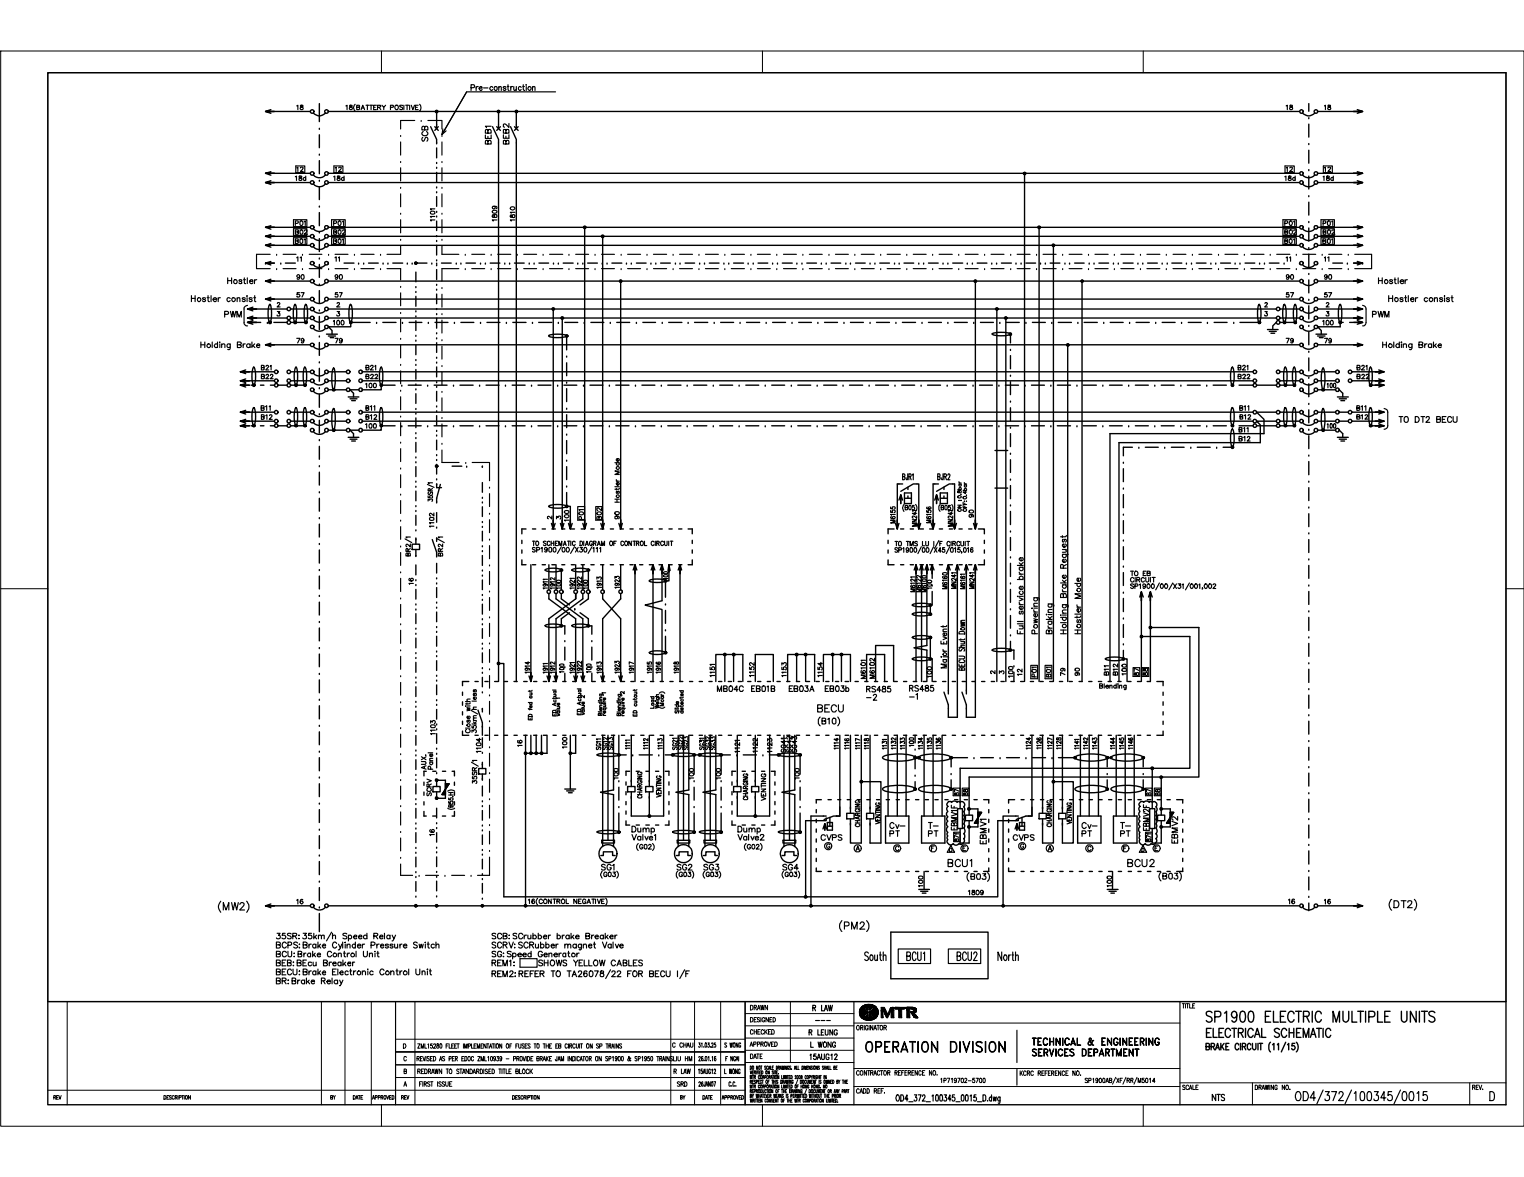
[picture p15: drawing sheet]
<svg xmlns="http://www.w3.org/2000/svg" width="279mm" height="216mm" viewBox="0 0 279 216" stroke-linecap="round" stroke-linejoin="round" font-family="sans-serif">
<defs><g id="words">
<text font-size="22.5" x="149" y="130.7">=</text>
<text font-size="16.2" x="108.7" y="141.3">1</text>
<text font-size="15.5" x="95.3" y="111.6">&quot;·tQrl,</text>
<text font-size="15.2" x="102.8" y="136.8">l</text>
<g font-size="15">
<text x="190.3" y="149.7">~~~-&amp;f.-</text>
<text x="213.7" y="149.7">--,</text>
</g>
<text font-size="14.2" x="186.3" y="116.5">WI:</text>
<text font-size="11.6" x="179.8" y="124.2">_dt~.q~</text>
<text font-size="10.4" x="175" y="124.6">I</text>
<g font-size="10.1">
<text x="100.1" y="96">i~_{L</text>
<text x="117.1" y="96">_____,</text>
<text x="166.9" y="124.6">ffi.</text>
<text x="158.4" y="177.4">&amp;u~lrnu ~1</text>
</g>
<text font-size="9.7" x="96.4" y="130.7">: u</text>
<text font-size="9.3" x="95.8" y="124.6">u{~iWJtL</text>
<text font-size="7.8" x="116.4" y="149.7">I</text>
<text font-size="7.5" x="129.7" y="124.6">fillHffil®_dfL</text>
<text font-size="7.3" x="224" y="83.3">--</text>
<text font-size="7.2" x="77.4" y="147.2">:ij/1</text>
<text font-size="7.1" x="96.4" y="136.8">mr</text>
<text font-size="7" x="186.1" y="192.4">I</text>
<text font-size="6.9" x="202.3" y="124.5">~~l.._.,</text>
<text font-size="6.8" x="112.9" y="130.7">t! •</text>
<text font-size="6.2" x="75.9" y="142.5">if</text>
<g font-size="5.9">
<text x="186.9" y="136.8">-,mn,ru;-·-</text>
<text x="210.1" y="136.8">-</text>
</g>
<g font-size="5.6">
<text x="162.4" y="48.9">=:=:=: =:=:..</text>
<text x="194.6" y="48.9">:·-..-..</text>
</g>
<g font-size="5.5">
<text x="74.8" y="106.8">,!</text>
<text x="205.6" y="108.3">!..</text>
<text x="75.8" y="147.2">!</text>
</g>
<g font-size="5.3">
<text x="73.2" y="101.8">·iii \i</text>
<text x="75.9" y="127.1">11 ;-H</text>
<text x="75.9" y="132.8">11</text>
<text x="79" y="142.5">L, ~!</text>
</g>
<g font-size="5.2">
<text x="84.4" y="132.8">:'i</text>
<text x="73.2" y="159.6">Li_j_ __lj</text>
</g>
<g font-size="5.1">
<text x="162.4" y="101.5">:~~.:</text>
<text x="166.6" y="130.7">&quot;l&quot;&quot;H</text>
</g>
<text font-size="5" x="86.4" y="86.5">7</text>
<g font-size="4.9">
<text x="136.3" y="186.3">I</text>
<text x="156.2" y="186.3">I</text>
</g>
<g font-size="4.8">
<text x="88.1" y="101.8">:</text>
<text x="166.7" y="104.5">Jiff-</text>
</g>
<text font-size="4.4" x="78.2" y="141.9">1</text>
<g font-size="4.3">
<text x="250.8" y="78.5">u)</text>
<text x="84.5" y="137">&quot;'~~-</text>
</g>
<g font-size="4.2">
<text x="88.1" y="90.2">!</text>
<text x="88.1" y="98.4">i</text>
<text x="79.8" y="123">i</text>
<text x="88.1" y="123">!</text>
<text x="75.9" y="137">! !</text>
<text x="88.1" y="147.2">!</text>
<text x="75.9" y="150.5">!</text>
<text x="88.1" y="150.5">i</text>
</g>
<g font-size="4.1">
<text x="73.3" y="82.5">• i</text>
<text x="76" y="153.8">i •i</text>
<text x="88.1" y="153.8">:</text>
</g>
<g font-size="3.7">
<text x="111.1" y="48.9">-~-~.':=.·.:::.:.-=:.=:.::-.:=:. - • - • - •</text>
<text x="73.2" y="90.2">I :</text>
<text x="73.2" y="93.2">I</text>
<text x="73.2" y="98.4">I</text>
<text x="76" y="98.4">• -·</text>
<text x="94" y="136.8">--1</text>
<text x="113.2" y="149.7">I,</text>
<text x="110" y="161.1">f...,</text>
<text x="184.7" y="161.1">'----------r---lBCl:!l'</text>
</g>
<g font-size="3.6">
<text x="73.2" y="84.8">I:</text>
<text x="79.7" y="84.8">:L.</text>
</g>
<g font-size="3.5">
<text x="58.2" y="27.3">I</text>
<text x="239.7" y="25.3">I</text>
<text x="58.2" y="41.7">I</text>
<text x="205.6" y="83.6">r·</text>
<text x="103.6" y="88.1">I</text>
<text x="205.6" y="88.5">I</text>
<text x="205.6" y="93.3">I</text>
<text x="205.6" y="98">I</text>
<text x="205.6" y="102.8">I</text>
<text x="205.6" y="112.4">I</text>
<text x="89.5" y="150.5">I</text>
</g>
<g font-size="3.4">
<text x="120.9" y="71.6">·-·-·-·-·-·</text>
<text x="73.3" y="79.3">t~·:r·-·-t·+-·</text>
<text x="225.5" y="79.3">x~</text>
</g>
<text font-size="3.2" x="75.9" y="133.4">: !I:</text>
<g font-size="3.1">
<text x="202" y="59.9">·-·-·-·-·-·</text>
<text x="249.7" y="59.9">JPYIM</text>
<text x="196.9" y="124.5">a1</text>
<text x="88.3" y="163.5">j</text>
</g>
<g font-size="3">
<text x="205.7" y="48.9">-·:=.·:=.. _·, _·, -</text>
<text x="232.7" y="48.9">.</text>
<text x="237.4" y="48.9">:~:•~;;:)</text>
<text x="73.2" y="96.2">· I ~I</text>
<text x="88.1" y="96.2">.</text>
<text x="88.1" y="103.9">I</text>
<text x="75.9" y="114.6">I</text>
<text x="79.8" y="118.7">I</text>
<text x="148.4" y="166.3">I</text>
<text x="183.6" y="166.3">I</text>
<text x="239.7" y="166.3">•</text>
<text x="220.9" y="187.6">SP19OO ELECTRIC MULTIPLE UNITS</text>
<text x="156.9" y="192.4">°&quot;'~;~RATION DIVISION</text>
</g>
<g font-size="2.9">
<text x="79.8" y="82.5">I·</text>
<text x="184.7" y="156.1">,o</text>
<text x="76" y="163.5">I</text>
<text x="79.8" y="163.5">I</text>
<text x="90.1" y="174.8">~~~cl'!,&quot;!,..~ol Val,.</text>
<text x="157.4" y="186.3">•MTR</text>
</g>
<g font-size="2.8">
<text x="166.8" y="108.7">I</text>
<text x="76" y="155.4">.</text>
<text x="79.8" y="155.4">.</text>
<text x="88.1" y="155.4">I</text>
</g>
<text font-size="2.7" x="237.3" y="201.2">004/372/100345/0015</text>
<g font-size="2.6">
<text x="222.8" y="83.3">•</text>
<text x="88.2" y="92.1">.</text>
<text x="96.7" y="132.7">a</text>
<text x="220.9" y="190.4">ELEClRICAI.. SCHEMATIC</text>
</g>
<g font-size="2.5">
<text x="78.2" y="90.2">:i-Y.</text>
<text x="214.7" y="154.2">e1:</text>
<text x="153.3" y="161.1">--------1---~=</text>
</g>
<g font-size="2.4">
<text x="39.9" y="166.3">(MW2)</text>
<text x="96.1" y="166.3">11111CDN1ROL</text>
</g>
<g font-size="2.3">
<text x="73.3" y="86.7">•</text>
<text x="76" y="86.7">I</text>
<text x="76" y="94.3">:</text>
<text x="76" y="92.1">I JI/</text>
<text x="88.2" y="94.3">I</text>
<text x="76" y="110.1">I</text>
<text x="88.2" y="108.3">I</text>
<text x="88.2" y="112.8">I</text>
<text x="79.8" y="114.2">I</text>
<text x="88.2" y="117.3">I</text>
<text x="76" y="123">I</text>
<text x="206.6" y="158.6">BCU2</text>
<text x="55.3" y="172.4">3Slcin/h</text>
</g>
<g font-size="2.2">
<text x="52.8" y="41.7">.J!IIL.</text>
<text x="189.1" y="193.9">SERVICES DEPARTMENT</text>
<text x="189.1" y="192.4">TECHNICAL I: ENGINEERING</text>
<text x="220.9" y="192.7">BIWCE CIICUlf (11/15)</text>
</g>
<g font-size="2.1">
<text x="112.6" y="87.2">l</text>
<text x="199.4" y="126.6">- Bllndlng</text>
<text x="149.8" y="132.7">(810)</text>
<text x="58.3" y="167">-</text>
<text x="236.1" y="167">J • ~</text>
<text x="254.5" y="166.6">(DT2)</text>
<text x="153.7" y="170.6">(PM2)</text>
<text x="164.1" y="202.2">OOU72...11111.141U111</text>
</g>
<g font-size="2">
<text x="205.3" y="151.8">T-</text>
<text x="191.7" y="156.1">®</text>
<text x="198.9" y="156.1">C</text>
<text x="205.5" y="156.1">fl</text>
</g>
<g font-size="1.9">
<text x="252.5" y="52.2">Hootler</text>
<text x="253.3" y="63.9">Holding Brake</text>
<text x="198.2" y="151.8">Cv-</text>
<text x="50.4" y="174.1">BCPS:Brake C,tlnder Proaauro Switch</text>
<text x="50.4" y="175.7">BCU: Brake Canlr&lt;&gt;I Unit</text>
<text x="50.4" y="179">BECU:Brake Electronic Control Un~</text>
<text x="148.8" y="186.3">RLAW</text>
<text x="222.1" y="202">NTS</text>
</g>
<g font-size="1.8">
<text x="116.3" y="59.1">· - · - · - · - · - · - · - · - · - · - · - · - · -</text>
<text x="227.1" y="75.3">au_</text>
<text x="247.2" y="75.3">- a11</text>
<text x="211.8" y="108.3">/00/)QI/OOI.OOZ</text>
<text x="115.7" y="154.2">Va~</text>
<text x="181" y="154.2">:</text>
<text x="184.7" y="154.2">:CVPs</text>
<text x="198.2" y="154.2">PT</text>
<text x="205.3" y="154.2">PT</text>
<text x="50.5" y="172.4">JSSR:</text>
<text x="62.6" y="172.4">Speed Relay</text>
<text x="90.1" y="172.4">SCB:SCrubber brake Breaker</text>
<text x="50.4" y="177.3">BEB:BEcu Bntdtar</text>
<text x="90" y="177.3">REMf: c:JSHOWS 'l'ElJ..OW CABLES</text>
<text x="90.1" y="179.3">REM2:REFER TO TA2B07B/22 FOR BECU 1/F</text>
<text x="50.4" y="180.6">BR:Brake Relay</text>
</g>
<g font-size="1.7">
<text x="173.5" y="104.5">---·.J</text>
<text x="148.1" y="190">R lSJNG</text>
<text x="148.5" y="192.3">L 1111G</text>
</g>
<g font-size="1.6">
<text x="162.6" y="104.5">L. -</text>
<text x="77.5" y="150.5">L</text>
<text x="80.9" y="150.5">-</text>
<text x="82.7" y="150.5">J</text>
<text x="116.6" y="156.1">(Gll2)</text>
</g>
<g font-size="1.5">
<text x="50.4" y="46.9">· - ·</text>
<text x="59.9" y="46.9">,_,_,_J</text>
<text x="201.9" y="71.4">· - · - · - · - · -</text>
<text x="182.7" y="78.6">l•t-1-</text>
<text x="213" y="129.5">I</text>
<text x="121.7" y="151.8">.J</text>
</g>
<g font-size="1.4">
<text x="97.4" y="100.9">- . ~ CF mllllOI.CIRQII&quot;</text>
<text x="84.6" y="133.4">I</text>
<text x="184.7" y="149.7">,--</text>
<text x="120" y="151.8">-</text>
<text x="181.1" y="156.1">I</text>
<text x="181.1" y="158.6">I</text>
<text x="184.7" y="158.6">I</text>
<text x="216.7" y="156.1">I</text>
<text x="216.7" y="158.6">I</text>
<text x="105" y="166.3">NEGATI\tj</text>
<text x="74" y="197">8</text>
<text x="75.9" y="197">IREDRAWNTOST~CW!DISEDTT11£8LOCK</text>
<text x="186.9" y="197.4">KCRCREFERENCENO.</text>
</g>
<g font-size="1.3">
<text x="49.3" y="79.8">-o-o+-W~</text>
<text x="237.1" y="78.5">1 ~</text>
<text x="113.2" y="149.2">•I</text>
<text x="122.4" y="149.2">I</text>
<text x="181" y="149.2">11</text>
<text x="216.6" y="149.2">I</text>
<text x="137.5" y="187.5">DESIGNED</text>
<text x="123.3" y="192.1">CCHAUIJ1.0l25ISwot«;IAPPROVED</text>
<text x="157" y="197.3">CONTRACTIJRREFERENCENO.</text>
<text x="172.3" y="198.5">1P719702-5700</text>
<text x="269.9" y="200.3">REV_</text>
</g>
</g></defs>
<g fill="none" stroke="#000" stroke-width=".25">
<path d="M8.8 13.3h267.3v189.3h-267.3zM58.5 19v3.3M239.9 19v1.4M48.7 31.8h8.2M48.7 33.5h8.2M48.7 20.4h8.2M49.7 31.5l-1 .3h1.6h-1.6l1 .3M49.7 33.1l-1 .4h1.6h-1.6l1 .3M49.7 20.1l-1 .3h1.6h-1.6l1 .4M57.4 32.1a1.47 1.47 0 0 0 2.3 0M57.4 20.7l.3 .3a1.45 1.45 0 0 0 2-.3M57.4 33.7a1.47 1.47 0 0 0 2.3 0"/>
<path d="M58.5 33.1h.1M58.5 37.8h.1M58.5 29.5v2.4M58.5 34.2v2.4M60.2 31.8h178.1M60.2 33.5h178.1M60.2 20.4h178.1M79 23.2l1.1 2.4v.6M79.7 23.2l.6 .7M80.1 26.2h.1M80.1 29.8h.1M80.1 30.7h.1"/>
<path d="M80.1 34.3h.1M80.1 35.2h.1M80.1 38.8h.1M80.1 39.6h.1M80.1 20.4v3.2M80.1 27.1v1.9M80.1 31.6v1.8M80.1 36.1v1.7M80.3 23.2l-.6 .7M90.3 23.2l1.1 2.4v99.4M91.1 23.2l.6 .7M91.4 20.4v3.2"/>
<path d="M91.7 23.2l-.6 .7M93.6 23.2l1.1 2.4v99.4M94.3 23.2l.7 .7M94.7 20.4v3.2M95 23.2l-.7 .7M187.8 31.8v93.2M238.8 32.1a1.47 1.47 0 0 0 2.2 0M238.8 33.7a1.47 1.47 0 0 0 2.2 0M238.8 20.7a1.47 1.47 0 0 0 2.2 0M239.9 31.1h.1M239.9 35.9h.1M239.9 27.6v2.3"/>
<path d="M239.9 32.3v2.4M239.9 37.1v2.4M241.6 31.8h8.2M241.6 33.5h8.2M241.6 20.4h8.2M248.8 31.5l1 .3h-1.6h1.6l-1 .3M248.8 33.1l1 .4h-1.6h1.6l-1 .3M248.8 20.1l1 .3h-1.6h1.6l-1 .4M45.4 59.1h2.4M45.4 58.3h7.2M45.4 56.7h7.2M46.4 58l-1 .3h1.6h-1.6l1 .3"/>
<path d="M46.4 56.3l-1 .4h1.6h-1.6l1 .3M46.4 58.8l-1 .3h1.6h-1.6l1 .4M48.7 45h8.2M48.7 51.6h8.2M48.7 41.7h8.2M48.7 54.9h8.2M48.7 43.3h8.2M48.7 48.3h.1M49 59.1h.1M49.4 55.9l.1-.1a4.7 4.7 0 0 1 0 3.3 4.3 4.3 0 0 1-.1-3.2zM49.7 51.2l-1 .4h1.6h-1.6l1 .3M49.7 48l-1 .3h1.6h-1.6l1 .3"/>
<path d="M49.7 44.7l-1 .3h1.6h-1.6l1 .3M49.7 41.4l-1 .3h1.6h-1.6l1 .3M49.7 54.5l-1 .4h1.6h-1.6l1 .3M49.7 43l-1 .3h1.6h-1.6l1 .3M50.2 59.1h2.4M51.5 48.3h.1M52.3 48.3h1.8M53.3 58.3h3.6M53.3 56.7h3.6M53.3 59.1h2.8M54 55.9l.1-.1a4.7 4.7 0 0 1 0 3.3 4.3 4.3 0 0 1-.1-3.2zM56 55.9v-.1a4.2 4.2 0 0 1 0 3.3 4.9 4.9 0 0 1 0-3.2z"/>
<path d="M56.9 48.3h.1M57.4 58.6a1.47 1.47 0 0 0 2.3 0M57.4 56.9a1.47 1.47 0 0 0 2.3 0M57.4 51.9a1.47 1.47 0 0 0 2.3 0M57.4 45.3a1.47 1.47 0 0 0 2.3 0M57.4 48.6a1.47 1.47 0 0 0 2.3 0M57.4 55.2a1.47 1.47 0 0 0 2.3 0M57.4 43.6a1.47 1.47 0 0 0 2.3 0M58.5 47.3h.1M58.5 52.1h.1M58.5 56.9h.1M58.5 43.8v2.3"/>
<path d="M58.5 48.5v2.4M58.5 53.3v2.4M58.5 58v2.5M60.2 48.3h.1M60.2 58.3h173.8M60.2 56.7h173.8M60.2 45h178.1M60.2 51.6h178.1M60.2 41.7h178.1M60.2 54.9h178.1M60.2 43.3h178.1M63.1 48.3h1.8"/>
<path d="M64.2 55.9l.1-.1a4.2 4.2 0 0 1 0 3.3 4.9 4.9 0 0 1-.1-3.2zM65.7 48.3h.1M66.7 48.3h.1M67.6 48.3h1.7M67.9 59.1h-3.6v.8h-4.1l.7 .7v.7M69 59.1h.1M70.2 59.1h2.4M70.2 48.3h.1M71.1 48.3h.1M72 48.3h1.8M73.8 59.1h.1M74.7 48.3h.1"/>
<path d="M75 59.1h2.3M75.6 48.3h.1M76.2 48.3h.1M76.2 52.6h.1M76.2 53.5h.1M76.2 57h.1M76.2 58h.1M76.2 49.9v1.8M76.2 54.4v1.8M76.2 58.8v1.8M76.5 48.3h1.8M78.5 59.1h.1"/>
<path d="M79.2 48.3h.1M79.8 59.1h2.3M80.1 43.2h.1M80.1 44.1h.1M80.1 47.7h.1M80.1 48.6h.1M80.1 52.2h.1M80.1 53h.1M80.1 56.6h.1M80.1 57.5h.1M80.1 48.3h.1M80.1 40.6v1.7"/>
<path d="M80.1 45v1.8M80.1 49.4v1.9M80.1 53.9v1.8M80.1 58.4v1.8M80.9 48.3h1.8M83.3 59.1h.1M83.7 48.3h.1M84.5 48.3h.1M84.5 59.1h2.4M85.4 48.3h1.8M88.1 59.1h.1M88.1 48.3h.1"/>
<path d="M89 48.3h.1M89.3 59.1h2.4M89.9 48.3h1.8M92.5 48.3h.1M92.8 59.1h.1M93.4 48.3h.1M94 59.1h2.4M94.3 48.3h1.8M97 48.3h.1M97.6 59.1h.1M97.9 48.3h.1M98.8 59.1h2.4"/>
<path d="M98.8 48.3h1.8M101.4 56.7v40.3M101.5 48.3h.1M102.4 59.1h.1M102.4 48.3h.1M103.1 58.3v38.7M103.3 48.3h1.8M103.5 59.1h2.4M105.9 48.3h.1M106.8 48.3h.1M107.1 59.1h.1M107.2 41.7v55.3"/>
<path d="M107.7 48.3h1.8M108.3 59.1h2.4M110.5 43.3v53.7M111.9 59.1h.1M113.1 59.1h2.3M113.8 51.6v45.4M178.5 59.1h.1M178.8 51.6v45.4M179.7 59.1h2.4M182.8 56.7v68.3M183.3 59.1h.1M184.4 58.3v66.7"/>
<path d="M184.5 59.1h2.4M188.1 59.1h.1M188.1 48.3h1.8M189.3 59.1h2.3M190.5 41.7v83.3M190.8 48.3h.1M191.6 48.3h.1M192.5 48.3h1.8M192.8 59.1h.1M193.1 45v80M194 59.1h2.4M197.6 59.1h.1"/>
<path d="M198.4 51.6v73.4M198.8 59.1h2.4M227.3 59.1h3.6M230.7 55.9l.1-.1a4.2 4.2 0 0 1 0 3.3 4.9 4.9 0 0 1-.1-3.2zM231.8 48.3h.1M232.7 48.3h1.8M234 59.1l-.7 .7v.7M234.7 59.1h2.7M234.7 58.3h3.6M234.7 56.7h3.6M235.4 55.9l.1-.1a4.2 4.2 0 0 1 0 3.3 4.9 4.9 0 0 1-.1-3.2zM235.4 48.3h.1"/>
<path d="M237.3 55.9l.1-.1a4.7 4.7 0 0 1 0 3.3 4.3 4.3 0 0 1-.1-3.2zM238.8 58.6a1.47 1.47 0 0 0 2.2 0M238.8 56.9a1.47 1.47 0 0 0 2.2 0M238.8 51.9a1.47 1.47 0 0 0 2.2 0M238.8 45.3a1.47 1.47 0 0 0 2.2 0M238.8 42a1.47 1.47 0 0 0 2.2 0M238.8 55.2a1.47 1.47 0 0 0 2.2 0M238.8 43.6a1.47 1.47 0 0 0 2.2 0M239.9 40.6h.1M239.9 45.4h.1M239.9 54.9h.1M239.9 59.7h.1"/>
<path d="M239.9 41.8v2.4M239.9 51.4v2.3M239.9 56.1v2.4M241.6 58.3h8.2M241.6 56.7h8.2M241.6 45h8.2M241.6 51.6h8.2M241.6 41.7h8.2M241.6 54.9h8.2M241.6 43.3h8.2M245.6 55.9l.1-.1a4.7 4.7 0 0 1 0 3.3 4.3 4.3 0 0 1-.1-3.2zM246.3 59.1h-.6v.8h-4.1l.6 .7v.7"/>
<path d="M247.4 59.1h.6M248.8 41.4l1 .3h-1.6h1.6l-1 .3M248.8 44.7l1 .3h-1.6h1.6l-1 .3M248.8 51.2l1 .4h-1.6h1.6l-1 .3M248.8 56.3l1 .4h-1.6h1.6l-1 .3M248.8 58l1 .3h-1.6h1.6l-1 .3M248.8 58.8l1 .3h-1.6h1.6l-1 .4M248.8 54.5l1 .4h-1.6h1.6l-1 .3M248.8 43l1 .3h-1.6h1.6l-1 .3M44.1 75.6h6.2M44.1 77.3h6.2M44.1 68.2h6.2"/>
<path d="M44.1 69.8h6.2M44.1 78.1h.7M44.1 70.7h.7M45 67.9l-.9 .3h1.6h-1.6l.9 .3M45 69.5l-.9 .4h1.6h-1.6l.9 .3M45 70.4l-.9 .3h1.6h-1.6l.9 .3M45 77.8l-.9 .3h1.6h-1.6l.9 .3M45 76.9l-.9 .4h1.6h-1.6l.9 .3M45 75.3l-.9 .3h1.6h-1.6l.9 .3M46 78.1h.6M46 70.7h.6M46.4 67.4h.1a4.2 4.2 0 0 1 0 3.3 4.3 4.3 0 0 1-.1-3.3z"/>
<path d="M46.4 74.8h.1a4.2 4.2 0 0 1 0 3.3 4.3 4.3 0 0 1-.1-3.3zM47.8 78.1h.6M47.8 70.7h.6M48.7 63.2h8.2M49.6 78.1h.7M49.6 70.7h.7M49.7 62.9l-1 .3h1.6h-1.6l1 .4M51 78.1h1.6M51 70.7h1.6M53.3 75.6h3.6M53.3 77.3h3.6M53.3 68.2h3.6"/>
<path d="M53.3 69.8h3.6M53.3 78.1h2.6M53.3 70.7h2.6M54.2 74.8h.1a4.7 4.7 0 0 1 0 3.3 4.3 4.3 0 0 1-.1-3.3zM54.2 67.4h.1a4.7 4.7 0 0 1 0 3.3 4.3 4.3 0 0 1-.1-3.3zM55.8 74.8h.1a4.2 4.2 0 0 1 0 3.3 4.9 4.9 0 0 1-.1-3.3zM55.8 67.4h.1a4.2 4.2 0 0 1 0 3.3 4.9 4.9 0 0 1-.1-3.3zM57.4 63.5a1.47 1.47 0 0 0 2.3 0M57.4 60.2a1.47 1.47 0 0 0 2.3 0M57.4 79.2a1.47 1.47 0 0 0 2.3 0M57.4 77.5a1.47 1.47 0 0 0 2.3 0M57.4 75.9a1.4 1.4 0 0 0 2.3 0"/>
<path d="M57.4 71.8a1.47 1.47 0 0 0 2.3 0M57.4 70.1a1.47 1.47 0 0 0 2.3 0M57.4 68.5a1.47 1.47 0 0 0 2.3 0M58.5 61.6h.1M58.5 66.4h.1M58.5 71.1h.1M58.5 75.9h.1M58.5 62.8v2.4M58.5 67.6v2.3M58.5 72.3v2.4M58.5 77.1v2.4M59.9 61.3h1.9"/>
<path d="M60.2 75.6h3.3M60.2 77.3h3.3M60.2 68.2h3.3M60.2 69.8h3.3M60.2 71.5h3.3M60.2 78.9h3.3M60.2 63.2h178.1M60.2 61.6h1.3M60.5 61.9h.7M61.1 75l.1-.1a6.8 6.8 0 0 1 0 4 6.2 6.2 0 0 1-.1-3.9zM61.1 67.6l.1-.1a6.7 6.7 0 0 1 0 4 6.1 6.1 0 0 1-.1-3.9zM63.8 72.8h2"/>
<path d="M64.2 71.5h1.6M64.2 73.2h1.2M64.2 71.5l.6 .6v.7M64.5 73.5h.7M66.4 75.6h163.3M66.4 77.3h163.3M66.4 68.2h163.3M66.4 69.8h163.3M69.8 67.4h.1a4.7 4.7 0 0 1 0 3.3 4.3 4.3 0 0 1-.1-3.3zM69.8 74.8h.1a4.7 4.7 0 0 1 0 3.3 4.3 4.3 0 0 1-.1-3.3zM72.4 70.7h-2.5v.8h-3.5M72.4 78.1h-2.5v.8h-3.5"/>
<path d="M73.7 70.7h.1M74.8 70.7h2.4M76.2 61.5h.1M76.2 62.4h.1M76.2 66h.1M76.2 66.8h.1M76.2 70.4h.1M76.2 71.3h.1M76.2 74.9h.1M76.2 75.8h.1M76.2 63.3v1.8M76.2 67.8v1.8"/>
<path d="M76.2 72.2v1.8M78.4 70.7h.1M79.6 70.7h2.4M80.1 61h.1M80.1 62h.1M80.1 65.5h.1M80.1 66.4h.1M80.1 70h.1M80.1 70.9h.1M80.1 74.5h.1M80.1 75.4h.1M80.1 62.9v1.7"/>
<path d="M80.1 67.3v1.8M80.1 71.8v1.8M83.1 70.7h.1M84.3 70.7h2.4M87.9 70.7h.1M89.1 70.7h2.4M92.7 70.7h.1M93.9 70.7h2.4M97.5 70.7h.1M98.6 78.1h2.4M98.6 70.7h2.4M100.7 61.5a5.4 5.4 0 0 1 3.2 .1 4.2 4.2 0 0 1-3.3 0z"/>
<path d="M102.2 78.1h.1M102.2 70.7h.1M103.4 78.1h2.3M103.4 70.7h2.3M103.9 79.6h.1M103.9 74.9h.1M103.9 70.1h.1M103.9 65.3h.1M103.9 61.6v2.6M103.9 66.5v2.4M103.9 71.3v2.4M103.9 76.1v2.3"/>
<path d="M107 78.1h.1M107 70.7h.1M108.2 78.1h2.3M108.2 70.7h2.3M111.7 78.1h.1M111.7 70.7h.1M112.9 78.1h2.4M112.9 70.7h2.4M116.5 78.1h.1M116.5 70.7h.1M117.7 78.1h2.4M117.7 70.7h2.4"/>
<path d="M121.2 78.1h.1M122.4 78.1h2.4M126 78.1h.1M127.2 78.1h2.4M130.8 78.1h.1M132 78.1h2.3M135.5 78.1h.1M136.7 78.1h2.4M140.3 78.1h.1M141.5 78.1h2.3M145.1 78.1h.1M146.3 78.1h2.3"/>
<path d="M146.3 70.7h2.3M149.8 78.1h.1M149.8 70.7h.1M151 78.1h2.4M151 70.7h2.4M154.6 78.1h.1M154.6 70.7h.1M155.7 78.1h2.5M155.7 70.7h2.5M159.3 78.1h.1M159.3 70.7h.1M160.5 78.1h2.4"/>
<path d="M160.5 70.7h2.4M164.1 78.1h.1M164.1 70.7h.1M165.3 78.1h2.4M165.3 70.7h2.4M168.9 78.1h.1M168.9 70.7h.1M170.1 78.1h2.3M170.1 70.7h2.3M173.7 78.1h.1M173.7 70.7h.1M174.8 78.1h2.4"/>
<path d="M174.8 70.7h2.4M178.4 78.1h.1M178.4 70.7h.1M179.6 78.1h2.3M179.6 70.7h2.3M182 61.2a5.4 5.4 0 0 1 3.2 .1 4.2 4.2 0 0 1-3.3 0zM183.1 70.7h.1M184.3 70.7h2.4M185.3 64.1h.1M185.3 68.8h.1M185.3 73.6h.1M185.3 61.3v1.6"/>
<path d="M185.3 65.2v2.4M185.3 70v2.4M185.3 74.8v2.4M185.3 79.5v2.4M187.9 70.7h.1M189.1 78.1h2.4M189.1 70.7h2.4M192.7 78.1h.1M192.7 70.7h.1M193.8 78.1h2.5M193.8 70.7h2.5M195.7 63.2v61.8"/>
<path d="M197.4 78.1h.1M197.4 70.7h.1M198.6 78.1h2.4M198.6 70.7h2.4M202.2 78.1h.1M203.4 78.1h2.3M206.9 78.1h.1M208.2 78.1h2.3M211.7 78.1h.1M212.9 78.1h2.4M216.5 78.1h.1M217.7 78.1h2.3"/>
<path d="M221.2 78.1h.1M222.4 78.1h2.4M225.8 67.4h.1a4.2 4.2 0 0 1 0 3.3 4.3 4.3 0 0 1-.1-3.3zM225.8 74.8h.1a4.2 4.2 0 0 1 0 3.3 4.3 4.3 0 0 1-.1-3.3zM226 70.7h.1M227.2 70.7h2.5M230.4 78.1h3.6M230.4 70.7h3.6M232.4 60.5h1.9M232.7 60.8h1.3M233 61.1h.7M234 77.3h-3.6l.7 .6v3.3h-26v43.8"/>
<path d="M234 75.6h-3.6l1.3 1.3v2.6h-28.2v45.5M234.7 78.1h2.6M234.7 70.7h2.6M234.7 75.6h3.6M234.7 77.3h3.6M234.7 68.2h3.6M234.7 69.8h3.6M235.5 67.4h.1a4.2 4.2 0 0 1 0 3.3 4.9 4.9 0 0 1-.1-3.3zM235.5 74.8h.1a4.2 4.2 0 0 1 0 3.3 4.9 4.9 0 0 1-.1-3.3zM237.2 67.4h.1a4.7 4.7 0 0 1 0 3.3 4.3 4.3 0 0 1-.1-3.3zM237.2 74.8h.1a4.7 4.7 0 0 1 0 3.3 4.3 4.3 0 0 1-.1-3.3zM238.8 63.5a1.47 1.47 0 0 0 2.2 0"/>
<path d="M238.8 60.2a1.47 1.47 0 0 0 2.2 0M238.8 79.2a1.47 1.47 0 0 0 2.2 0M238.8 77.5a1.47 1.47 0 0 0 2.2 0M238.8 75.9a1.4 1.4 0 0 0 2.2 0M238.8 71.8a1.47 1.47 0 0 0 2.2 0M238.8 70.1a1.47 1.47 0 0 0 2.2 0M238.8 68.5a1.47 1.47 0 0 0 2.2 0M239.9 64.4h.1M239.9 69.2h.1M239.9 74h.1M239.9 60.9v2.3M239.9 65.7v2.3"/>
<path d="M239.9 70.4v2.4M239.9 75.2v2.4M239.9 79.9v2.4M241.3 61.3h1.9M241.6 63.2h8.2M241.6 61.6h1.3M241.6 75.6h3.3M241.6 77.3h3.3M241.6 68.2h3.3M241.6 69.8h3.3M241.6 71.5h3.3M241.6 78.9h3.3"/>
<path d="M241.9 61.9h.7M242.6 67.5a5.9 5.9 0 0 1 0 4 5.9 5.9 0 0 1 0-4zM242.6 74.9a6 6 0 0 1 0 4 6 6 0 0 1 0-4zM245.2 72.8h2M245.5 71.5l.7 .6v.7M245.5 78.9l.7 .6v.7M245.5 75.6h1.7M245.5 73.2h1.3M245.8 73.5h.7M247.9 75.6h5.8M247.9 77.3h5.8M247.9 68.2h5.8"/>
<path d="M247.9 69.8h5.8M248.8 62.9l1 .3h-1.6h1.6l-1 .4M251.2 67.4a4.2 4.2 0 0 1 0 3.3 4.9 4.9 0 0 1 0-3.3zM251.3 70.7h2.4M252.8 70.4l.9 .3h-1.6h1.6l-.9 .3M252.8 69.5l.9 .4h-1.6h1.6l-.9 .3M252.8 67.9l.9 .3h-1.6h1.6l-.9 .3M58.5 80.6h.1M58.5 85.4h.1M58.5 90.2h.1M58.5 95h.1M58.5 99.7h.1"/>
<path d="M58.5 81.9v2.3M58.5 86.6v2.4M58.5 91.4v2.4M58.5 96.1v2.4M64.2 80.6h1.2M64.5 80.9h.7M80.1 85.2v1.8M80.7 88.9l-.6 2.5M103.9 80.8v2.4M163.9 97h-1.1v.9M164.2 96l.3 1v-1.6v1.6l.3-1M164.8 91.7l.3-.9v1.6v-1.6l.4 .9"/>
<path d="M165.1 97h.6M165.1 90.1l2.3-1.3h1v8.2M165.5 88.8h-1v8.2M165.8 90.4h1.3v2h-1.3zM165.8 91.4h1.3M166.5 89.4v.4M166.5 91v.4M166.9 97h.6M168.1 96l.3 1v-1.6v1.6l.4-1M168.7 97h.6M170.4 97h.6M170.7 96l.4 1v-1.6v1.6l.3-1"/>
<path d="M171.4 91.7l.3-.9v1.6v-1.6l.3 .9M171.7 90.1l2.3-1.3h1v8.2M172 88.8h-.9v8.2M172.2 97h.6M172.4 90.4h1.3v2h-1.3zM172.4 91.4h1.3M173.1 89.4v.4M173.1 91v.4M174 97h.6M174.7 96l.3 1v-1.6v1.6l.3-1M175.8 97h.6M177.6 97h.6"/>
<path d="M178.5 96l.3 1v-1.6v1.6l.3-1M179.4 97h1.1v.9M182.4 82.6h2.3M182.4 89.5h2.3M185.3 83.1h.1M185.3 87.9h.1M185.3 92.6h.1M185.3 97.4h.1M185.3 84.3v2.4M185.3 89.1v2.4M185.3 93.8v2.4M185.3 98.6v2.4"/>
<path d="M210 82h2.3M213.5 82h.1M214.8 82h2.3M218.3 82h.1M219.5 82h2.4M239.9 83.5h.1M239.9 88.3h.1M239.9 93h.1M239.9 97.7h.1M239.9 84.7v2.4M239.9 89.5v2.3M239.9 94.2v2.4"/>
<path d="M239.9 99v2.3M245.2 80.2h2M245.5 80.6h1.3M245.8 80.9h.7M58.5 104.5h.1M58.5 109.2h.1M58.5 114h.1M58.5 118.8h.1M58.5 100.9v2.4M58.5 105.7v2.3M58.5 110.4v2.4M58.5 115.2v2.4"/>
<path d="M58.5 120v2.3M76.2 116.2h.1M76.2 119.7h.1M76.2 117.1v1.7M80.1 106h.1M80.1 106.9h.1M80.1 110.4h.1M80.1 111.4h.1M80.1 103.3v1.8M80.1 107.8v1.8M88.4 105.5h.1M88.4 109.9h.1"/>
<path d="M88.4 114.4h.1M97.3 103.6v21.4M100.6 113.5v11.5M101.9 113.5v11.5M105.5 113.5v11.5M106.8 113.5v11.5M110.5 113.5v11.5M113.8 113.5v11.5M116.4 103.6v21.4M119.7 103.6v21.4M121.4 110.2l-3.1 .8 3.1 .8v13.2M124.7 103.6v21.4"/>
<path d="M162.8 102.7v.9M167.3 112.5a4.6 4.6 0 0 1 3.3 .1 4.2 4.2 0 0 1-3.3 0zM167.3 110.9a5.6 5.6 0 0 1 3.2 0l.1 .1a4.7 4.7 0 0 1-3.3 0zM167.9 103.6v21.4M169 103.6v21.4M169.9 103.6v14.8M170.9 107.3h.1M170.9 108.5v2.5h-.3v1.6M173.9 103.6v23.1M175.2 104.6l.3-1v1.6v-1.6l.4 1M175.5 103.6v28M176.8 104.6l.4-1v1.6v-1.6l.3 1"/>
<path d="M177.2 103.6v23.1M178.5 104.6l.3-1v1.6v-1.6l.3 1M178.8 103.6v28h-1.6M180.5 102.7v.9M206 114.6v2.3M209.3 116.8h8.8v24.1h-42.1v7.4M209.3 108.8v16.2M210.9 115.1h8.9v27.4h-42.1v7M210.9 108.7v16.3M239.9 102.5h.1M239.9 107.3h.1M239.9 112.1h.1"/>
<path d="M239.9 116.8h.1M239.9 103.7v2.4M239.9 108.5v2.4M239.9 113.2v2.5M239.9 118v2.4M58.5 123.5h.1M58.5 128.3h.1M58.5 133.1h.1M58.5 137.8h.1M58.5 124.7v2.4M58.5 129.5v2.4M58.5 134.2v2.4"/>
<path d="M58.5 139v2.4M76.2 120.6h.1M91.4 121.7h1v42.8h90.5v-14h3.3M92.5 125h.5M92.5 134.9h.5M96.4 134.9v31.3M104.6 134.9v9.8M110.5 134.9v20.4M111.5 134.9v19.2M120.8 138.5h.1M121 134.9h.6M121.7 134.9v14.8h-6"/>
<path d="M122 138.5h1.3M122.8 134.9h.6M123.3 138.5a5.9 5.9 0 0 1 4 0 6.7 6.7 0 0 1-4 0zM124.3 134.9v20.4M124.6 134.9h.6M125.3 134.9v19.2M126.3 134.9v10l-2.3 .4 2.3 .5v9.5M126.4 134.9h.6M128.2 134.9h.6M128.2 138.5a6 6 0 0 1 4 0 6.8 6.8 0 0 1-4 0zM128.3 138.5h-1v3.5M129.2 134.9v20.4"/>
<path d="M130 134.9h.6M130.2 134.9v19.2M131.2 134.9v10l-2.3 .4 2.3 .5v9.5M131.7 134.9h.6M133.5 134.9h.6M133.9 138.5h-1.7v3.5M135.1 138.5h.1M135.2 134.9v9.4M135.3 134.9h.6M136.3 138.5h2.4M137.1 134.9h.6M138.5 134.9v9.4"/>
<path d="M138.9 134.9h.6M139.9 138.5h.1M140.7 134.9h.6M141.1 138.5h1.6M141.1 134.9v14.8h-5.9v-4.5M142.5 134.9h.5M142.7 138.5a6 6 0 0 1 4 0 6.8 6.8 0 0 1-4 0zM143.7 134.9v20.4M144.7 134.9v19.2M145.7 134.9v10l-2.3 .4 2.3 .5v9.5M146.7 138.5v3.5M154 134.9v14.8h-.7"/>
<path d="M155.9 134.9v14.3M157.9 134.9v19.7h-2v-3.6M159.5 134.9v14.3M161.9 138.8a8.6 8.6 0 0 1 5.8 0l.1 .2a4.1 4.1 0 0 1-3 .6l-1.5-.1a1.86 1.86 0 0 1-1.5-.5zM162.8 134.9v14.8M164.5 134.9v14.8M166.1 134.9v14.8M167.8 137.4h.1M167.8 134.9v1.4M167.8 138.6v2.4M167.8 139h.6M168.5 138.8a8.5 8.5 0 0 1 5.7 0l.1 .2a4 4 0 0 1-2.9 .6l-1.5-.1a1.79 1.79 0 0 1-1.5-.5z"/>
<path d="M169.4 134.9v14.8M171 134.9h.6M171.1 134.9v14.8M172.7 134.9v14.8M172.8 134.9h.6M174.4 139v1.7M174.4 139h3M174.6 134.9h.6M176.4 134.9h.6M178.2 134.9h.6M178.6 139h.1M179.8 139h2.3"/>
<path d="M180 134.9h.6M181.7 134.9h.6M183.3 139h.1M183.5 134.9h.6M184.5 139h2.4M213.2 130.6v.5M213.2 132.3v.6M239.9 121.6h.1M239.9 126.3h.1M239.9 131.1h.1M239.9 135.8h.1M239.9 122.8v2.4"/>
<path d="M239.9 127.5v2.4M239.9 132.3v2.4M239.9 137.1v2.3M58.5 142.5h.1M58.5 147.3h.1M58.5 152.1h.1M58.5 156.8h.1M58.5 143.8v2.3M58.5 148.5v2.4M58.5 153.3v2.4M58.5 158v2.4M103.5 144.7h2"/>
<path d="M103.9 145.1h1.3M104.2 145.4h.7M109.5 152.6a6.8 6.8 0 0 1 4 0 6 6 0 0 1-4 0zM110.3 154.1h2.3v.5h-2.3zM112.5 145.8v9.5M112.8 156.9h-.5v-.6h-1.7v.6h-.4M113.5 149.1v3.6M116.6 151.3h.6M118.4 151.3h.6M120.2 141.5h.6M122 141.5h.6v.7M122.6 143.4v.6"/>
<path d="M122.6 145.2v.6M122.6 147v.6M123.3 152.6a6.7 6.7 0 0 1 4 0 5.9 5.9 0 0 1-4 0zM124.2 154.1h2.2v.5h-2.2zM126.6 156.9h-.5v-.6h-1.6v.6h-.5M127.3 143.2h.1M127.3 148h.1M127.3 144.4v2.4M127.3 149.1v3.6M128.2 152.6a6.8 6.8 0 0 1 4 0 6 6 0 0 1-4 0zM129.1 154.1h2.3v.5h-2.3zM131.5 156.9h-.4v-.6h-1.7v.6h-.5"/>
<path d="M132.2 143.2h.1M132.2 148h.1M132.2 144.4v2.4M132.2 149.1v3.6M134.2 150.6v.7h.7M134.2 143.4v.6M134.2 145.2v.6M134.2 147v.6M134.2 148.8v.6M134.5 144.3h1.3v.9h-1.3zM134.9 141.5h-.7v.7M136.1 141.5h.6"/>
<path d="M136.1 151.3h.6M137.8 144.3h1.3v.9h-1.3zM137.8 141.5h.6M137.8 151.3h.6M138.5 145.2v4.5M139.6 141.5h.6M139.6 151.3h.6M141.4 141.5h.7v.7M142.1 143.4v.6M142.1 145.2v.6M142.1 147v.6M142.1 148.8v.6"/>
<path d="M142.1 150.6v.7h-.7M142.7 152.6a6.8 6.8 0 0 1 4 0 6 6 0 0 1-4 0zM143.6 154.1h2.3v.5h-2.3zM146 156.9h-.5v-.6h-1.6v.6h-.5M146.7 143.2h.1M146.7 148h.1M146.7 144.4v2.4M146.7 149.1v3.6M149.6 159.2v.7h1M149.6 148.5v.6M149.6 150.3v.6M149.6 152.1v.6"/>
<path d="M149.6 153.9v.6M149.6 155.7v.6M149.6 157.4v.6M150.6 146.7h-1v.6M151.5 149.7h-2.8v16.5M151.5 150v.5h-3.8v14M151.6 152.1l-.4-1v1.2v-1.2l-.3 1M151.7 150.9h.9v1.4h-.9zM151.7 151.6h.9M151.8 159.9h.6M151.8 146.7h.6M152.1 149.9v1.7"/>
<path d="M153.3 149.7h-.5l-1.7 .6M153.6 146.7h.5M154 148v1.7h-.7M155.2 149.2h1.4v1h-1.4zM155.3 146.7h.7M155.9 150.2v1.1M157.1 146.7h.6M157.9 143.4h3.6v11.2h-2v-4.4M158.9 149.2h1.3v1h-1.3zM158.9 146.7h.6M160.7 146.7h.6M161.9 144.6a8.6 8.6 0 0 1 5.8 0l.1 .1a3.8 3.8 0 0 1-3 .7l-1.5-.1a1.75 1.75 0 0 1-1.5-.6z"/>
<path d="M162.3 149.7h4.3v4.9h-4.3zM162.5 146.7h.6M164.3 146.7h.6M166.1 146.7h.6M167.8 142.2h.1M167.8 143.4v1.3M167.9 146.7h.5M168.5 144.6a8.5 8.5 0 0 1 5.7 0l.1 .1a3.8 3.8 0 0 1-2.9 .7l-1.5-.1a1.69 1.69 0 0 1-1.5-.6zM169 149.7h4.2v4.9h-4.2zM169.4 159.9v3.3M169.6 146.7h.6M171.4 146.7h.6"/>
<path d="M173.2 146.7h.6M173.9 147h.4l.2 .2a.62 .62 0 0 1 1 0 .31 .31 0 0 1 .2-.2 .31 .31 0 0 1 .3 .2 .51 .51 0 0 1 .7 .1 .51 .51 0 0 1 0 .7 .56 .56 0 0 1 0 .9 .47 .47 0 0 1 0 .7 .42 .42 0 0 1 0 .7l.1 .3-.1 .5a.45 .45 0 0 1 0 .8 .66 .66 0 0 1 0 1.1l.2 .3-.1 .4-.1 .1a.63 .63 0 0 1-.1 .8 .63 .63 0 0 1-.8 .1 .61 .61 0 0 1-1 0 .61 .61 0 0 1-.9 .1 .61 .61 0 0 1-.1-.8 .42 .42 0 0 1 0-.7 .38 .38 0 0 1 0-.6 .65 .65 0 0 1 0-1.1 .62 .62 0 0 1 0-1 .47 .47 0 0 1 0-.8 .58 .58 0 0 1 0-1 .61 .61 0 0 1 0-.9l-.2-.4zM174.4 141.9h.1M174.4 143v1.7M175 146.7h.6M175.6 148.3h.8v3.7h-.8zM176.8 146.7h.6M177 149.5h1.3v1h-1.3zM177.7 150.5v4.1h-1.7v-2.6M177.7 148.4h1.6v3.3h-1.6M178.6 146.7h.6M179.3 149h.7l-1.4 2h.7"/>
<path d="M179.3 149h.7l-1.4 2h.7zM180.3 146.7h1v.6M181.3 150.3v.6M181.3 152.1v.6M184.9 150.3v.6M184.9 152.1v.6M186 146.7h-1.1v.6M186.2 149.7h-2.3v16.5M204 159.9v3.3M239.9 140.6h.1M239.9 145.4h.1M239.9 150.2h.1"/>
<path d="M239.9 154.9h.1M239.9 159.7h.1M239.9 141.8v2.4M239.9 146.6v2.4M239.9 151.3v2.4M239.9 156.1v2.4M48.7 166.2h8.2M49.7 165.8l-1 .4h1.6h-1.6l1 .3M57.4 166.4a1.47 1.47 0 0 0 2.3 0M58.5 161.6h.1M58.5 162.8v2.4M58.5 167.6v3.3"/>
<path d="M60.2 166.2h178.1M76.2 166.2h.1M80.1 166.2h.1M88.4 166.2h.1M163.3 171h17.8v8.5h-17.8M168.4 163.2h2M168.8 163.5h1.3M169.1 163.8h.7M203 163.2h2M203.3 163.5h1.3M203.7 163.8h.6M239.9 160.9v2.3"/>
<path d="M241.6 166.2h8.2M8.8 183.7h267.3"/>
<circle cx="57.2" cy="31.8" r=".34"/>
<circle cx="57.2" cy="20.5" r=".33"/>
<circle cx="57.2" cy="33.5" r=".33"/>
<circle cx="59.9" cy="31.8" r=".34"/>
<circle cx="59.9" cy="20.5" r=".33"/>
<circle cx="59.9" cy="33.5" r=".33"/>
<circle cx="238.6" cy="31.8" r=".34"/>
<circle cx="238.6" cy="33.5" r=".33"/>
<circle cx="238.6" cy="20.5" r=".33"/>
<circle cx="241.2" cy="31.8" r=".33"/>
<circle cx="241.2" cy="33.5" r=".31"/>
<circle cx="241.2" cy="20.5" r=".31"/>
<circle cx="53" cy="59.1" r=".34"/>
<circle cx="53" cy="58.3" r=".33"/>
<circle cx="53" cy="56.7" r=".33"/>
<circle cx="57.2" cy="54.9" r=".34"/>
<circle cx="57.2" cy="43.3" r=".34"/>
<circle cx="57.2" cy="58.3" r=".33"/>
<circle cx="57.2" cy="51.6" r=".33"/>
<circle cx="57.2" cy="45" r=".33"/>
<circle cx="57.2" cy="56.7" r=".33"/>
<circle cx="57.2" cy="48.3" r=".33"/>
<circle cx="57.2" cy="60" r=".33"/>
<circle cx="59.9" cy="54.9" r=".34"/>
<circle cx="59.9" cy="43.3" r=".34"/>
<circle cx="59.9" cy="45" r=".33"/>
<circle cx="59.9" cy="51.6" r=".33"/>
<circle cx="59.9" cy="41.7" r=".33"/>
<circle cx="59.9" cy="58.3" r=".33"/>
<circle cx="59.9" cy="56.7" r=".33"/>
<circle cx="59.9" cy="48.3" r=".33"/>
<circle cx="59.9" cy="60" r=".33"/>
<circle cx="234.3" cy="59.1" r=".34"/>
<circle cx="234.3" cy="56.7" r=".33"/>
<circle cx="234.3" cy="58.3" r=".33"/>
<circle cx="238.6" cy="54.9" r=".34"/>
<circle cx="238.6" cy="43.3" r=".34"/>
<circle cx="238.6" cy="58.3" r=".33"/>
<circle cx="238.6" cy="51.6" r=".33"/>
<circle cx="238.6" cy="41.7" r=".33"/>
<circle cx="238.6" cy="56.7" r=".33"/>
<circle cx="238.6" cy="45" r=".33"/>
<circle cx="238.6" cy="60" r=".33"/>
<circle cx="241.2" cy="54.9" r=".33"/>
<circle cx="241.2" cy="43.3" r=".33"/>
<circle cx="241.2" cy="51.6" r=".31"/>
<circle cx="241.2" cy="58.3" r=".31"/>
<circle cx="241.2" cy="56.7" r=".31"/>
<circle cx="241.2" cy="45" r=".31"/>
<circle cx="241.2" cy="41.7" r=".31"/>
<circle cx="241.2" cy="60" r=".31"/>
<circle cx="50.6" cy="70.7" r=".34"/>
<circle cx="50.6" cy="78.1" r=".34"/>
<circle cx="50.6" cy="69.8" r=".33"/>
<circle cx="50.6" cy="68.2" r=".33"/>
<circle cx="50.6" cy="77.2" r=".33"/>
<circle cx="50.6" cy="75.6" r=".33"/>
<circle cx="53" cy="70.7" r=".34"/>
<circle cx="53" cy="78.1" r=".34"/>
<circle cx="53" cy="77.2" r=".33"/>
<circle cx="53" cy="69.8" r=".33"/>
<circle cx="53" cy="75.6" r=".33"/>
<circle cx="53" cy="68.2" r=".33"/>
<circle cx="57.2" cy="71.5" r=".34"/>
<circle cx="57.2" cy="63.3" r=".33"/>
<circle cx="57.2" cy="69.8" r=".33"/>
<circle cx="57.2" cy="77.2" r=".33"/>
<circle cx="57.2" cy="68.2" r=".33"/>
<circle cx="57.2" cy="75.6" r=".33"/>
<circle cx="59.9" cy="71.5" r=".34"/>
<circle cx="59.9" cy="63.3" r=".33"/>
<circle cx="59.9" cy="75.6" r=".33"/>
<circle cx="59.9" cy="69.8" r=".33"/>
<circle cx="59.9" cy="77.2" r=".33"/>
<circle cx="59.9" cy="68.2" r=".33"/>
<circle cx="63.8" cy="71.5" r=".34"/>
<circle cx="63.8" cy="69.8" r=".33"/>
<circle cx="63.8" cy="77.2" r=".33"/>
<circle cx="63.8" cy="75.6" r=".33"/>
<circle cx="63.8" cy="68.2" r=".33"/>
<circle cx="66.1" cy="71.5" r=".33"/>
<circle cx="66.1" cy="69.8" r=".31"/>
<circle cx="66.1" cy="68.2" r=".31"/>
<circle cx="66.1" cy="77.2" r=".31"/>
<circle cx="66.1" cy="75.6" r=".31"/>
<circle cx="230" cy="70.7" r=".34"/>
<circle cx="230" cy="69.8" r=".33"/>
<circle cx="230" cy="68.2" r=".33"/>
<circle cx="234.3" cy="70.7" r=".34"/>
<circle cx="234.3" cy="78.1" r=".34"/>
<circle cx="234.3" cy="69.8" r=".33"/>
<circle cx="234.3" cy="77.2" r=".33"/>
<circle cx="234.3" cy="68.2" r=".33"/>
<circle cx="234.3" cy="75.6" r=".33"/>
<circle cx="238.6" cy="78.9" r=".34"/>
<circle cx="238.6" cy="71.5" r=".34"/>
<circle cx="238.6" cy="63.3" r=".33"/>
<circle cx="238.6" cy="77.2" r=".33"/>
<circle cx="238.6" cy="69.8" r=".33"/>
<circle cx="238.6" cy="75.6" r=".33"/>
<circle cx="238.6" cy="68.2" r=".33"/>
<circle cx="241.2" cy="78.9" r=".33"/>
<circle cx="241.2" cy="71.5" r=".33"/>
<circle cx="241.2" cy="63.3" r=".31"/>
<circle cx="241.2" cy="69.8" r=".31"/>
<circle cx="241.2" cy="75.6" r=".31"/>
<circle cx="241.2" cy="77.2" r=".31"/>
<circle cx="241.2" cy="68.2" r=".31"/>
<circle cx="245.2" cy="78.9" r=".34"/>
<circle cx="245.2" cy="71.5" r=".34"/>
<circle cx="245.2" cy="75.6" r=".33"/>
<circle cx="245.2" cy="77.2" r=".33"/>
<circle cx="245.2" cy="69.8" r=".33"/>
<circle cx="245.2" cy="68.2" r=".33"/>
<circle cx="247.5" cy="68.2" r=".33"/>
<circle cx="247.5" cy="75.6" r=".33"/>
<circle cx="247.5" cy="77.2" r=".33"/>
<circle cx="247.5" cy="69.8" r=".33"/>
<circle cx="111.5" cy="156.6" r="1.66"/>
<circle cx="125.3" cy="156.6" r="1.64"/>
<circle cx="130.2" cy="156.6" r="1.65"/>
<circle cx="144.7" cy="156.6" r="1.65"/>
<circle cx="57.2" cy="166.1" r=".33"/>
<circle cx="59.9" cy="166.1" r=".33"/>
</g>
<g fill="none" stroke="#000" stroke-width=".21">
<path d="M54.4 19.4l.2-.1v.8M55.1 19.3v.3a.33 .33 0 0 1 .4 .1 .33 .33 0 0 1 0 .4h-.4a.33 .33 0 0 1 0-.4 .33 .33 0 0 1 .4-.1v-.3zM63.4 19.4l.2-.1v.8M64.1 19.3v.3a.33 .33 0 0 1 .4 .1 .33 .33 0 0 1 0 .4 .27 .27 0 0 1-.4-.1 .27 .27 0 0 1 .2-.4h.2v-.3zM65.1 19.1a.78 .78 0 0 0 0 1.3M65.4 19.7l.5-.1v-.2l-.5-.1v.8l.5-.1v-.2l-.2-.1M66.3 19.8h.4M67.1 19.3h.5M67.4 19.3v.8M67.8 19.3h.5M68 19.3v.8M68.5 19.7h.3"/>
<path d="M69 19.3h-.5v.8h.5M69.2 19.7h.4l.2-.3-.1-.1h-.5v.8M69.5 19.7l.3 .4M70 19.3l.4 .4 .3-.4M70.4 19.7v.4M71.6 19.7h.5v-.3v-.1h-.5v.8M72.5 19.4a.36 .36 0 0 1 .5 .3 .36 .36 0 0 1-.5 .3zM73.8 19.4l-.5-.1v.3l.5 .2v.2l-.2 .1-.3-.1M74 19.3v.8M74.4 19.3h.5M74.6 19.3v.8M75.1 19.3v.8"/>
<path d="M75.4 19.3l.3 .8 .3-.8M76.2 19.7h.3M76.7 19.3h-.5v.8h.5M76.9 19.1a.86 .86 0 0 1 0 1.3M85.6 16.8l-4.6 7.9 .2-1M86.4 16.1l.5-.1 .1-.4-.6-.1v1.1M87.3 15.9v.7M87.7 15.9h-.3l-.1 .3M87.8 16.2h.6l-.1-.2a.31 .31 0 0 0-.4 0 .31 .31 0 0 0 .1 .5 .31 .31 0 0 0 .4-.1M88.6 16.1h.9M90.3 16a.31 .31 0 0 0-.4 0 .31 .31 0 0 0 0 .5 .31 .31 0 0 0 .4-.1M91.4 16.1l.3-.2h.2v.7"/>
<path d="M91.4 15.9v.7M92.8 16l-.1-.1h-.4v.2l.5 .3-.3 .2-.3-.2M93 15.9h.3M93.1 15.5v.9l.2 .2M93.6 15.9v.7M94 15.9h-.3l-.1 .3M94.2 15.9v.6l.2 .1 .3-.2M94.7 15.9v.7M95.5 16a.29 .29 0 0 0-.4 0 .29 .29 0 0 0 0 .4 .29 .29 0 0 0 .4 0M95.8 15.9h.3M95.9 15.5v.9l.3 .2M96.5 15.9v.7"/>
<path d="M96.4 15.6h.1M97.6 16.1l.2-.2h.2l.1 .7M97.6 15.9v.7M101.9 16.8h-16.3l-4.6 7.9 .8-.7M235.8 19.4l.2-.1v.8M236.5 19.3v.3a.33 .33 0 0 1 .4 .1 .33 .33 0 0 1 0 .4h-.4a.33 .33 0 0 1 0-.4 .33 .33 0 0 1 .4-.1v-.3zM242.8 19.4l.2-.1v.8M243.5 19.3v.3a.33 .33 0 0 1 .4 .1 .33 .33 0 0 1 0 .4h-.4a.33 .33 0 0 1 0-.4 .33 .33 0 0 1 .4-.1v-.3zM54.1 32.4l.3-.1v.8M54.2 30.4h1.7v1.3h-1.7zM54.4 30.8l.2-.2v.9M54.9 32.3v.3l.4 .2v.2h-.5v-.2l.5-.3-.1-.2z"/>
<path d="M55.1 30.8l.1-.2 .4 .2-.5 .7h.5M56 32.7v-.1a.28 .28 0 0 0-.4 .1 .28 .28 0 0 0 .2 .4l.2-.1M56 32.3v.8M61.2 32.4l.2-.1v.8M61.2 30.4h1.7v1.3h-1.7zM61.4 30.8l.2-.2v.9M61.9 32.3v.3a.33 .33 0 0 1 .4 .1 .33 .33 0 0 1 0 .4h-.4a.33 .33 0 0 1 0-.4 .33 .33 0 0 1 .4-.1v-.3zM62.1 30.8l.1-.2 .4 .2-.5 .7h.5M63.1 32.7a.28 .28 0 0 0-.4-.1 .28 .28 0 0 0 0 .4 .28 .28 0 0 0 .4 0M63.1 32.3v.8M66.2 20.1l.3-.8 .3 .8M73.4 24.8h.1"/>
<path d="M73.4 29.6h.1M73.4 34.4h.1M73.4 39.1h.1M73.4 26v2.4M73.4 30.8v2.4M73.4 35.6v2.3M76 22.1h-2.6v1.6M77.2 22.1h.1M77.5 25.2l-.2 .2 .2 .5 .3-.1 .3-.6h.2l.1 .2-.1 .5M77.6 24.1a.39 .39 0 0 0-.3 .5 .39 .39 0 0 0 .5 .3 .45 .45 0 0 0 .5-.2 .45 .45 0 0 0 0-.5l-.1-.1M77.9 23.4l.2-.2h.2l.1 .2v.4h-1.1l.2-.6h.3l.1 .6M78.4 22.1h2.6v1.6"/>
<path d="M79 38.9a.42 .42 0 0 1 .5-.2 .42 .42 0 0 1 .2 .5h-.7zM79.7 39.7h-.8l.1 .2M79.7 38.3h-.8l.1 .2M81 24.8h.1M81 29.6h.1M81 34.4h.1M81 39.1h.1M81 26v2.4M81 30.8v2.4M81 35.6v2.3M89 24.8v.6h1v-.6M89.5 24l.2-.3 .2 .1 .1 .2v.4h-1l.1-.6h.4v.6"/>
<path d="M89.5 25v.4M89.5 26l.2-.3 .2 .1 .1 .2v.4h-1l.1-.6h.4v.6M90 23.2h-1l.2 .2M90.3 38.7a.42 .42 0 0 1 .5-.2 .42 .42 0 0 1 .3 .5 .42 .42 0 0 1-.5 .2 .42 .42 0 0 1-.3-.5zM90.4 39.4l-.1 .1v.3h.3l.1-.4h.3l.1 .4-.4 .1-.1-.4zM90.6 37.8a.25 .25 0 0 1 0 .5 .25 .25 0 0 1-.3-.2 .48 .48 0 0 1 .8 0l-.1 .2M92.3 24.7v.7h1v-.7M92.8 26l.2-.3 .2 .1 .1 .2v.4h-1v-.6h.4l.1 .6M92.8 24l.1-.3h.3l.1 .3v.4h-1l.1-.7h.3l.1 .7M92.8 25v.4M93.3 22.6v.8l-.5-.5-.3-.2-.2 .1v.4l.2 .1M93.6 39.5v.2l.1 .2 .2-.1v-.3l.3-.1a.29 .29 0 0 1 .2 .3 .29 .29 0 0 1-.3 .2l-.3-.4z"/>
<path d="M93.6 38.1a.39 .39 0 0 1 .5-.2 .39 .39 0 0 1 .2 .5 .4 .4 0 0 1-.5 .1 .4 .4 0 0 1-.2-.4zM94.4 38.9h-.8l.1 .2M235.5 32.4l.3-.1v.8M235.6 30.4h1.7v1.3h-1.7zM235.8 30.8l.2-.2v.9M236.3 32.3v.3l.4 .2a.28 .28 0 0 1-.2 .3 .28 .28 0 0 1-.3-.1v-.2l.5-.3-.1-.2zM236.5 30.8a.24 .24 0 0 1 .3-.1 .24 .24 0 0 1 .1 .4l-.5 .4h.6M237.4 32.7a.26 .26 0 0 0-.3-.1 .26 .26 0 0 0 0 .4 .26 .26 0 0 0 .3 0M237.4 32.3v.8M242.6 32.4l.1-.1v.8M242.6 30.4h1.7v1.3h-1.7zM242.8 30.8l.2-.2v.9"/>
<path d="M243.2 32.3v.3l.5 .2v.2l-.5 .1a.33 .33 0 0 1 .1-.4 .33 .33 0 0 1 .3-.1v-.3zM243.5 30.8l.1-.2 .4 .2-.5 .7h.5M244.4 32.7l-.1-.1a.28 .28 0 0 0-.3 .1 .28 .28 0 0 0 .1 .4l.3-.1M244.4 32.3v.8M35.1 54.7h.7M35.1 54.2v1.1M35.8 54.2v1.1M37.7 54.7h-.5v.2l.4 .1 .1 .2-.2 .1-.4-.1M38 54.6h.4M38.1 54.2v.9l.3 .2M38.7 54.2v1.1M39.1 54.9h.6a.35 .35 0 0 0-.6-.2 .35 .35 0 0 0 .2 .6l.4-.1"/>
<path d="M40 54.6v.7M40.4 54.6l-.3 .1-.1 .2M41.2 57.7l.6-.1 .1-.3-.2-.2h-.5v1.1M41.7 51v1M41.7 51.5h.8M42.2 54.7a.34 .34 0 0 0-.5 0 .34 .34 0 0 0 0 .5 .34 .34 0 0 0 .5 0M42.2 57.1l.3 1.1 .2-1.1 .3 1.1 .2-1.1M42.5 51v1M43.4 58.2v-1.1l.5 1.1 .3-1.1v1.1M43.5 54.8l.2-.2 .2 .1 .1 .6M43.5 54.6v.7M44.3 51.5l-.1-.2-.3 .1-.1 .1 .5 .2v.3h-.3l-.2-.1"/>
<path d="M44.7 51.3h.3M44.8 51v.8v.2h.2M45 54.7h-.5v.2l.4 .1 .1 .2-.3 .1-.3-.1M45.3 54.2v.2zM45.3 54.6v.7M45.3 51v1M45.4 56a.65 .65 0 0 0-.7 .7v2.4a.59 .59 0 0 0 .7 .7M45.8 51.6h.6l-.1-.2a.34 .34 0 0 0-.5 0 .34 .34 0 0 0 .1 .5 .34 .34 0 0 0 .5 0M46.2 54.7h-.5v.2l.5 .1v.2l-.2 .1-.3-.1M46.5 54.6h.4M46.7 51.3v.7M46.7 54.2v1l.2 .1"/>
<path d="M47.1 51.3l-.3 .1-.1 .2M49.5 46.7h-2.5v2.6h2.5M50.7 49.3h.1M50.8 55.7l.3-.2 .2 .3-.5 .5h.6M50.8 57.2h.5l-.2 .2a.28 .28 0 0 1 .2 .3 .28 .28 0 0 1-.2 .3 .28 .28 0 0 1-.3-.2M51.9 49.3h2.4M53.8 43.6h2.5v1.2h-2.5zM53.8 42h2.5v1.2h-2.5zM54.1 44.2h.5l.1-.2-.2-.2h-.4v.9l.6-.1v-.2l-.2-.2M54.1 42.5h.6v-.3h-.6v.8h.6v-.3l-.2-.2M54.4 47.3l.2-.2v.8M54.9 53.7h-.4v.4a.29 .29 0 0 1 .4-.1 .29 .29 0 0 1 0 .5 .29 .29 0 0 1-.4-.1h-.1"/>
<path d="M54.9 50.7a.28 .28 0 0 1-.3 .2 .28 .28 0 0 1-.1-.4 .28 .28 0 0 1 .4 0l-.1 .7h-.2l-.1-.1M55 47.3l.2-.2v.8M55.1 43.9a.4 .4 0 0 1 .5 .2 .4 .4 0 0 1-.2 .5l-.2 .1-.2-.2zM55.1 42.2h.1a.41 .41 0 0 1 .3 .4 .41 .41 0 0 1-.4 .4zM55.2 53.7h.6l-.4 .8M55.3 50.4a.41 .41 0 0 1 .5 .3 .41 .41 0 0 1-.3 .5h-.2l-.1-.3zM55.5 49.3h.1M55.8 44l.2-.2v.9M55.8 42.4l.2-.2h.3l-.1 .4-.4 .4h.5M56.7 49.3h2.3M56.7 46.7h2.3M60.2 49.3h.1"/>
<path d="M60.8 40.3h2.5v1.3h-2.5zM60.8 43.6h2.5v1.2h-2.5zM60.8 42h2.5v1.2h-2.5zM61.1 44.2h.5l.1-.2-.2-.2h-.4v.9h.4l.2-.2-.2-.3M61.1 58.9l.2-.1v.8M61.2 41l.5-.1v-.3l-.5-.1v.9M61.2 42.5h.4v-.3h-.4v.8h.4l.1-.3-.2-.2M61.4 49.3h2.4M61.4 47.3l.2-.2v.8M61.8 58.9v-.1a.4 .4 0 0 1 .5 .3 .4 .4 0 0 1-.2 .5l-.3-.2zM61.8 55.7l.3-.2 .1 .3-.5 .5h.6M61.8 57.2h.4l-.2 .2a.28 .28 0 0 1 .2 .5 .28 .28 0 0 1-.5-.1"/>
<path d="M61.9 53.7h-.4v.4a.29 .29 0 0 1 .4 0 .29 .29 0 0 1-.1 .4 .29 .29 0 0 1-.4-.1M61.9 50.7a.26 .26 0 0 1-.3 .2 .26 .26 0 0 1-.1-.4 .26 .26 0 0 1 .4 0l-.1 .7-.3-.1M62 42.3l.2-.1a.41 .41 0 0 1 .3 .4 .41 .41 0 0 1-.4 .4zM62.1 47.3l.1-.2v.8M62.1 43.9a.41 .41 0 0 1 .4 .3 .41 .41 0 0 1-.3 .5l-.2-.4zM62.1 40.6a.38 .38 0 0 1 .4 .3 .38 .38 0 0 1-.4 .4l-.1-.3zM62.2 53.7h.5l-.3 .8M62.3 50.4a.39 .39 0 0 1 .5 .4 .39 .39 0 0 1-.5 .4zM62.6 58.9l.1-.1a.39 .39 0 0 1 .5 .3 .39 .39 0 0 1-.4 .5l-.2-.2zM62.7 44l.2-.2v.9M62.8 40.7l.2-.2v.9M62.8 42.4a.22 .22 0 0 1 .3-.2 .22 .22 0 0 1 .1 .3l-.4 .5h.5"/>
<path d="M65 49.3h.1M66.2 49.3h2.4M69.8 49.3h.1M71 49.3h2.4v2.1M73.4 43.9h.1M73.4 52.5h.1M73.4 57.3h.1M73.4 40.3v2.4M73.4 45.1v1.6h-2.4M73.4 53.7v2.4M73.4 58.5v2.4M79.7 40.3h-.8l.1 .3"/>
<path d="M81 43.9h.1M81 52.7h.1M81 57.5h.1M81 40.3v2.4M81 45.1v1.6h3.1M81 54v2.3M81 58.7v2.4M84.1 49.3h-3.1v2.3M85.3 49.3h.1M85.3 46.7h.1M86.5 49.3h2.4M86.5 46.7h2.4"/>
<path d="M90 49.3h.1M90 46.7h.1M91.1 40.3h-.8l.1 .3M91.2 49.3h2.4M91.2 46.7h2.4M94.4 40.3h-.8l.1 .3M94.8 49.3h.1M94.8 46.7h.1M96 49.3h2.4M96 46.7h2.4M99.6 49.3h.1M99.6 46.7h.1"/>
<path d="M100.8 49.3h2.4M100.8 46.7h2.4M104.3 49.3h.1M104.3 46.7h.1M105.5 49.3h2.4M105.5 46.7h2.4M109.1 49.3h.1M109.1 46.7h.1M190 49.3h.1M190 46.7h.1M191.2 49.3h2.4M191.2 46.7h2.4"/>
<path d="M229.3 49.3h2.4M229.3 46.7h2.4M231.9 55.7l.3-.2 .2 .3-.5 .5h.5M231.9 57.2h.4l-.2 .2a.28 .28 0 0 1 .2 .5 .28 .28 0 0 1-.5-.1M232.9 46.7h.1M234.1 49.3h2.4M234.1 46.7h2.4M235.2 40.3h2.5v1.3h-2.5zM235.2 43.6h2.5v1.2h-2.5zM235.2 42h2.5v1.2h-2.5zM235.5 41l.6-.1v-.3l-.6-.1v.9M235.5 44.2h.5l.1-.2-.2-.2h-.4v.9l.6-.1v-.2l-.2-.2"/>
<path d="M235.5 42.5h.5v-.3h-.5v.8h.5l.1-.3-.2-.2M235.8 47.3l.2-.2v.8M236.3 53.7h-.4l-.1 .4 .1-.1a.3 .3 0 0 1 .4 0 .3 .3 0 0 1-.1 .5 .3 .3 0 0 1-.4-.1M236.3 50.7v.1a.24 .24 0 0 1-.4 0 .24 .24 0 0 1 0-.3 .24 .24 0 0 1 .4 0v.4l-.1 .3-.4-.1M236.4 47.3l.2-.2v.8M236.4 42.3l.2-.1a.4 .4 0 0 1 .3 .4 .4 .4 0 0 1-.4 .4l-.2-.4zM236.5 40.6a.39 .39 0 0 1 .4 .3 .39 .39 0 0 1-.4 .4l-.2-.3zM236.5 43.9a.41 .41 0 0 1 .4 .3 .41 .41 0 0 1-.3 .5l-.3-.4zM236.6 53.7h.6l-.4 .8M236.7 50.4a.38 .38 0 0 1 .5 .4 .38 .38 0 0 1-.5 .4l-.1-.3zM237.2 40.7l.2-.2v.9M237.2 44l.2-.2v.9"/>
<path d="M237.2 42.4a.22 .22 0 0 1 .3-.2 .22 .22 0 0 1 .1 .3l-.4 .5h.5M242.2 43.6h2.4v1.2h-2.4zM242.2 40.3h2.4v1.3h-2.4zM242.2 42h2.4v1.2h-2.4zM242.5 58.9l.2-.1v.8M242.5 44.2l.6-.1v-.2l-.6-.1v.9l.6-.1v-.3l-.2-.1M242.6 41l.5-.1v-.3l-.5-.1v.9M242.6 42.5h.4v-.3h-.4v.8h.4l.1-.4-.2-.1M243.1 58.9l.1-.1a.37 .37 0 0 1 .5 .4 .37 .37 0 0 1-.5 .4zM243.2 55.7l.3-.2 .1 .3-.5 .5h.6M243.2 57.2h.4l-.2 .2a.28 .28 0 0 1 .3 .3 .28 .28 0 0 1-.3 .3 .28 .28 0 0 1-.3-.2M243.3 50.7v.1a.26 .26 0 0 1-.4 0 .26 .26 0 0 1 0-.3 .26 .26 0 0 1 .4 0v.2a.38 .38 0 0 1-.2 .5l-.2-.1"/>
<path d="M243.3 53.7h-.4l-.1 .4a.3 .3 0 0 1 .5-.1 .3 .3 0 0 1 0 .4 .3 .3 0 0 1-.5 0M243.5 43.9a.4 .4 0 0 1 .4 .2 .4 .4 0 0 1-.1 .5l-.2 .1-.2-.2zM243.5 42.2h.1a.41 .41 0 0 1 .3 .4 .41 .41 0 0 1-.4 .4zM243.5 40.6l.1-.1a.45 .45 0 0 1 .3 .4 .45 .45 0 0 1-.3 .5l-.2-.2zM243.6 53.7h.5l-.4 .8M243.7 50.4a.41 .41 0 0 1 .5 .3 .41 .41 0 0 1-.3 .5h-.2l-.1-.3zM243.9 58.9l.1-.1a.4 .4 0 0 1 .5 .3 .4 .4 0 0 1-.3 .5l-.3-.2zM244.1 44l.2-.2v.9M244.1 40.7l.2-.2v.9M244.2 42.4l.1-.2h.3v.4l-.5 .4h.6M249.8 56a.65 .65 0 0 1 .6 .7M254.6 54.2v1.1"/>
<path d="M254.6 54.7h.7M255.3 54.2v1.1M257.2 54.7h-.5v.2l.5 .1v.2l-.2 .1-.3-.1M257.5 54.6h.4M257.7 54.2v1l.2 .1M258.2 54.2v1.1M258.6 54.9l.6-.1a.32 .32 0 0 0-.5-.1 .32 .32 0 0 0 .1 .5l.2 .1 .2-.1M259.5 54.6v.7M259.9 54.6l-.4 .1v.2M261.7 54.7a.34 .34 0 0 0-.5 0 .34 .34 0 0 0 0 .5 .34 .34 0 0 0 .5 0M263 54.8l.2-.2 .3 .1v.6M263 54.6v.7"/>
<path d="M264.5 54.7h-.5v.2l.4 .1 .1 .2-.2 .1-.4-.1M264.8 54.6v.7M264.8 54.2v.2zM265.7 54.7l-.2-.1-.3 .1 .5 .3v.2l-.3 .1-.2-.1M266 54.6h.4M266.2 54.2v.9l.2 .2M36.8 62.7v1.1M36.8 63.2h.7M37.5 62.7v1.1M38.9 62.7v1.1M39.9 63.2a.33 .33 0 0 0-.5 0 .33 .33 0 0 0 0 .5 .33 .33 0 0 0 .5-.1M39.9 62.7v1.1"/>
<path d="M40.3 63.1v.7M40.3 62.8h.1M40.6 63.2l.3-.1h.2l.1 .7M40.6 63.1v.7M42.2 63.1v.9l-.5 .1M42.2 63.2a.33 .33 0 0 0-.5 0 .33 .33 0 0 0 0 .5 .33 .33 0 0 0 .5-.1M43.5 63.2h.5l.2-.2-.2-.3h-.5v1.1h.5l.2-.2v-.2l-.2-.2M44.6 63.1v.7M45 63.1h-.3l-.1 .3M45.8 63.2a.35 .35 0 0 0-.5 0 .35 .35 0 0 0 0 .5 .35 .35 0 0 0 .5-.1M45.8 63.1v.7M46.2 62.7v1.1"/>
<path d="M46.4 63.4l.3 .4M46.7 63.1l-.5 .5M47 63.4h.6v-.2a.33 .33 0 0 0-.5 0 .33 .33 0 0 0 0 .5 .33 .33 0 0 0 .5-.1M47.9 74.8h.5v-.2l-.1-.2h-.4v.9l.5-.1v-.2l-.1-.2M47.9 69h.5v-.3h-.5v.8h.5l.1-.3-.2-.2M47.9 67.4h.5v-.3l-.1-.1h-.4v.9l.5-.1v-.3l-.1-.1M47.9 76.5l.5-.1v-.2l-.5-.1v.8l.5-.1v-.3h-.1M48.7 74.6l.2-.2v.9M48.7 76.2l.2-.1v.8M48.8 68.9l.1-.2h.3l-.1 .4-.4 .4h.6M48.8 67.2a.23 .23 0 0 1 .3-.2 .23 .23 0 0 1 0 .4l-.4 .5h.6M49.4 74.6l.1-.2v.9"/>
<path d="M49.4 76.2l.3-.1 .2 .2-.5 .6h.5M49.5 67.2l.2-.2v.9M49.6 68.9l.1-.2 .3 .1-.5 .7h.6M54.4 62.1h.6l-.4 .8M55.7 62.4a.26 .26 0 0 1-.3 .2 .26 .26 0 0 1-.1-.4 .26 .26 0 0 1 .4 0l-.1 .7-.4-.1M61.4 62.1h.6l-.4 .8M62.7 62.4a.27 .27 0 0 1-.3 .2 .27 .27 0 0 1-.2-.3 .27 .27 0 0 1 .4-.2l.1 .3v.3l-.2 .2-.3-.1M67 77.9l.2-.2v.8M67 70.4l.2-.1v.8M67.1 69h.5v-.3h-.5v.8h.5v-.3l-.2-.2M67.1 67.4h.5v-.2l-.2-.2h-.3v.9l.5-.1v-.2l-.2-.2M67.1 74.8h.5v-.3l-.2-.1h-.3v.9l.5-.1v-.3l-.2-.1"/>
<path d="M67.1 76.5l.5-.1v-.2l-.2-.1h-.3v.8l.5-.1v-.2l-.2-.1M67.7 77.9l.2-.2a.44 .44 0 0 1 .3 .4 .44 .44 0 0 1-.2 .4h-.2l-.1-.1zM67.9 74.6l.2-.2v.9M67.9 76.2l.2-.1v.8M67.9 68.9l.2-.2h.3l-.1 .4-.4 .4h.6M67.9 67.2l.2-.2 .3 .1v.3l-.5 .5h.6M68.5 74.6l.2-.2v.9M68.5 77.8l.2-.1a.41 .41 0 0 1 .3 .5 .41 .41 0 0 1-.5 .3zM68.6 76.2a.24 .24 0 0 1 .3-.1 .24 .24 0 0 1 .1 .4l-.5 .4h.6M68.7 67.2l.2-.2v.9M68.7 68.9a.22 .22 0 0 1 .3-.2 .22 .22 0 0 1 .2 .3l-.5 .5h.6M73.4 62.1h.1"/>
<path d="M73.4 66.8h.1M73.4 71.6h.1M73.4 63.2v2.5M73.4 68v2.4M73.4 72.8v2.4M81 62.3h.1M81 67.1h.1M81 71.8h.1M81 63.5v2.4M81 68.2v2.4M81 73v2.4M227 67.4h.5v-.3l-.2-.1h-.3v.9l.5-.1v-.3l-.2-.1"/>
<path d="M227 69h.5v-.3h-.5v.8h.5v-.3l-.2-.2M227.3 76.5l.5-.1v-.2l-.5-.1v.8l.5-.1v-.3h-.1M227.8 67.2l.2-.2 .3 .2-.5 .7h.5M227.8 68.9l.2-.2h.3v.2l-.5 .6h.5M228.1 76.2l.2-.1v.8M228.6 67.2l.2-.2v.9M228.6 68.9l.2-.2 .3 .1-.5 .7h.6M228.8 76.2l.3-.1 .2 .2-.5 .6h.5M235.8 62.1h.5l-.3 .8M237.1 62.4l-.1 .2h-.3v-.5a.37 .37 0 0 1 .4 .4 .37 .37 0 0 1-.4 .4l-.1-.1M242.8 62.1h.6l-.4 .8M243.3 70.4l.2-.1v.8"/>
<path d="M243.9 70.4l.1-.1a.44 .44 0 0 1 .3 .4 .44 .44 0 0 1-.3 .4l-.2-.3zM244.1 62.4a.26 .26 0 0 1-.4 .2 .26 .26 0 0 1-.1-.4 .26 .26 0 0 1 .5 0l-.1 .7-.4-.1M244.5 70.4l.1-.1a.44 .44 0 0 1 .3 .4 .44 .44 0 0 1-.3 .4l-.1-.1zM248.8 76.5l.5-.1v-.2l-.2-.1h-.3v.8l.5-.1-.2-.3M248.8 69h.5v-.3h-.5v.8h.5v-.4l-.1-.1M248.8 67.4h.5v-.2l-.1-.2h-.4v.9l.5-.1v-.2l-.1-.2M249.7 68.9a.22 .22 0 0 1 .2-.2 .22 .22 0 0 1 .2 .3l-.5 .5h.6M249.7 67.2l.1-.2 .3 .1v.3l-.5 .5h.6M250.4 67.2l.2-.2v.9M250.4 68.9l.2-.2h.3l.1 .2-.6 .6h.6M256.5 76.4h.7M256.8 76.4v1.1"/>
<path d="M257.6 76.5a.5 .5 0 0 1 .6 .4 .5 .5 0 0 1-.6 .5l-.2-.2v-.5zM259.5 76.4a.58 .58 0 0 1 .6 .3 .58 .58 0 0 1 0 .6l-.6 .2zM260.5 76.4h.7M260.9 76.4v1.1M261.5 76.7l.2-.3 .3 .1v.1l-.1 .4-.5 .5h.7M263.4 76.9h.6v-.4l-.6-.1v1.1l.6-.1v-.4l-.2-.1M264.4 76.9h.4M265.1 76.4h-.7v1.1h.7M266.1 76.7a.39 .39 0 0 0-.4-.3 .39 .39 0 0 0-.3 .4v.3a.39 .39 0 0 0 .3 .4 .39 .39 0 0 0 .4-.3M266.4 76.4v.8l.3 .3 .4-.2v-.9M89.7 90.6v2.3M112.7 84.9h.8"/>
<path d="M113.1 84.9a.26 .26 0 0 0 0 .4 .26 .26 0 0 0 .4 0 .26 .26 0 0 0-.1-.4M113.4 84.1a.25 .25 0 0 1 .1 .4 .25 .25 0 0 1-.4 0 .25 .25 0 0 1 .1-.4v.5M163.3 93.6v.4h.3a.27 .27 0 0 1 0-.4 .27 .27 0 0 1 .4 0 .27 .27 0 0 1 0 .4M163.3 93v.3h.4a.23 .23 0 0 1 0-.3 .23 .23 0 0 1 .3 .1 .23 .23 0 0 1 0 .3M163.4 94.7l-.1 .1a.38 .38 0 0 0 .4 .4 .38 .38 0 0 0 .4-.4 .24 .24 0 0 0-.4 0 .24 .24 0 0 0 .1 .4M164.1 95.4h-.8l.8 .3-.8 .2h.8M164.1 94.4h-.8l.1 .1M165.5 87.4l.4-.1v-.2l-.2-.2h-.2v1.1h.2l.2-.2-.2-.4M165.7 92.5a.91 .91 0 0 0 0 1.3M165.9 93.1l.5-.1-.1-.3h-.4v.8h.5v-.2l-.2-.2M166.4 86.9l-.1 1.1-.1-.1-.1-.3M166.6 87.4h.4l-.1-.5h-.3v1.1"/>
<path d="M166.7 92.7h.1a.46 .46 0 0 1 0 .8l-.2-.3zM166.8 87.4l.2 .6M167.3 95.3h.8l-.8 .5h.8M167.3 87.1l.1-.2v1.1M167.6 92.7h-.3v.3a.25 .25 0 0 1 .3 0 .25 .25 0 0 1 0 .4 .25 .25 0 0 1-.3 0M167.8 94v.4l-.5-.3h.8M167.9 92.5a.91 .91 0 0 1 0 1.3M168.1 94.7v.4l-.4-.4a.25 .25 0 0 0-.4 0 .25 .25 0 0 0 0 .3h.1M168.1 93.6h-.8l.1 .2M168.1 96h-.8l.8 .3-.8 .2h.8M169.9 93.6v.3l.3 .1a.25 .25 0 0 1 0-.4 .25 .25 0 0 1 .4 .1 .25 .25 0 0 1-.1 .3M170 94.7l-.1 .2a.39 .39 0 0 0 .4 .3 .39 .39 0 0 0 .3-.4h-.4v.2l.2 .2"/>
<path d="M170 93l-.1 .1a.39 .39 0 0 0 .4 .3 .39 .39 0 0 0 .3-.4h-.4v.3l.2 .1M170.7 95.4h-.8l.8 .3-.8 .2h.8M170.7 94.4h-.8l.2 .1M171.9 87.4h.4l-.1-.5h-.3v1.1l.4-.1-.1-.5M172.3 92.5a1.04 1.04 0 0 0 0 1.3M172.6 93.1l.4-.1-.1-.3h-.3v.8h.4v-.3l-.2-.1M172.9 86.9v.9l-.1 .2-.2-.4M173.1 87.4l.4-.1v-.2l-.1-.2h-.3v1.1M173.3 92.7a.42 .42 0 0 1 .4 .3 .42 .42 0 0 1-.2 .5l-.3-.1zM173.3 87.4l.2 .6M173.8 87.2l.2-.3 .2 .3-.5 .8h.5M173.8 95.3h.9l-.9 .5h.9"/>
<path d="M174.2 92.7h-.3v.3a.26 .26 0 0 1 .4 .1 .26 .26 0 0 1-.1 .4 .26 .26 0 0 1-.4-.1M174.4 94v.4l-.6-.3h.9M174.5 92.5a1.04 1.04 0 0 1 0 1.3M174.7 96h-.9l.9 .3-.9 .2h.9M174.7 94.7v.4l-.5-.4a.21 .21 0 0 0-.3 0 .21 .21 0 0 0 .1 .3M174.7 93.6h-.9l.2 .2M175.6 92.7h.6l-.6 .4h.6M175.6 89.8h.6M175.6 90v.3l.1 .1 .3-.4a.22 .22 0 0 1 .2 .2 .22 .22 0 0 1-.3 .2l-.1-.4zM175.8 88.3l.2 .3M175.8 88.6h.4M175.8 88.8h.4"/>
<path d="M175.9 91.7l-.1 .1zM175.9 89.8a.21 .21 0 0 1 0-.3 .21 .21 0 0 1 .3 0 .21 .21 0 0 1-.1 .3M175.9 88.8a.21 .21 0 0 0 0 .3 .21 .21 0 0 0 .3 0 .21 .21 0 0 0-.1-.3M176.2 91.7v.1zM176.2 90.6l-.1 .1M176.6 92.7v.4h.6M176.6 92.1v.4h.6M176.6 90h.6M176.8 88.5l.2 .3M176.8 88.9h.4M176.8 88.8h.4M176.8 91.9h.1"/>
<path d="M176.9 90a.21 .21 0 0 1-.1-.4 .21 .21 0 0 1 .4 0 .21 .21 0 0 1-.1 .4M176.9 88.9a.23 .23 0 0 0-.1 .4 .23 .23 0 0 0 .4 0 .23 .23 0 0 0-.1-.4M176.9 92.3v.2M176.9 92.8v.3M177 90.1v.5l-.4-.3h.6M177.2 91.9h.1M177.2 90.8h.1M177.7 93.7l.4-.1h.3l.1 .2a.41 .41 0 0 1-.5 .3 .41 .41 0 0 1-.3-.4zM177.9 94.4h.2a.28 .28 0 0 1 0 .4 .28 .28 0 0 1-.4 0 .28 .28 0 0 1 .1-.4h.6l.1 .2-.1 .2M194.8 98.3v.3M194.9 98.9h-.1v.5h.2l.2-.5h.2l.1 .4-.2 .1M195.3 99.8a.33 .33 0 0 1 .1 .5 .33 .33 0 0 1-.5 0 .33 .33 0 0 1 .1-.5l.1 .6"/>
<path d="M195.5 98.2l-.2 .3h-.9M228.7 80.3a.23 .23 0 0 1 .3-.2 .23 .23 0 0 1 .1 .3l-.5 .5h.6M73.4 109.7h.1M73.4 114.4h.1M73.4 119.2h.1M73.4 110.9v2.3M73.4 115.6v2.4M89.7 108.4h.1M89.7 113.2h.1M89.7 117.9h.1M89.7 104.8v2.4M89.7 109.6v2.4"/>
<path d="M89.7 114.3v2.5M168.1 107.4l-.1 .1a.47 .47 0 0 0 .4 .3 .47 .47 0 0 0 .5-.3 .24 .24 0 0 0-.4-.1 .24 .24 0 0 0 .1 .4M168.9 108h-.9l.9 .3-.9 .2h.9M168.9 107h-.9l.2 .1M168.9 106.2v.4l-.5-.3a.2 .2 0 0 0-.3 0 .2 .2 0 0 0 .1 .3M169 106.3l.5-.1 .3 .2a.48 .48 0 0 1-.8 0zM169.1 107.4h-.1a.42 .42 0 0 0 .4 .4 .42 .42 0 0 0 .4-.2 .24 .24 0 0 0-.2-.2 .24 .24 0 0 0-.2 .3l.1 .1M169.8 107h-.8l.2 .1M169.8 108h-.8l.8 .3-.8 .2h.8M170.1 107.2l.5-.1 .2 .2a.45 .45 0 0 1-.4 .2 .45 .45 0 0 1-.4-.2zM170.1 106.5h.5l.2 .1a.45 .45 0 0 1-.4 .3 .45 .45 0 0 1-.4-.3zM170.8 107.9h-.8l.1 .1"/>
<path d="M172.9 106.8l-.1 .1a.41 .41 0 0 0 .4 .4 .41 .41 0 0 0 .5-.3l-.2-.2h-.3v.3l.2 .1M173.7 107.5h-.9l.9 .2-.9 .3h.9M173.7 106.4h-.9l.2 .2M174.5 106.8h.8l-.8 .4h.8M175 105.4v.5l-.5-.3h.8M175.3 107.4h-.8l.8 .3-.8 .3h.8M175.3 106.1v.4l-.4-.3a.25 .25 0 0 0-.3-.1 .25 .25 0 0 0-.1 .3l.2 .1M175.3 105.1h-.8l.1 .1M176.2 106.8l-.1 .1a.43 .43 0 0 0 .3 .4 .43 .43 0 0 0 .5-.2 .24 .24 0 0 0-.2-.3 .24 .24 0 0 0-.3 .3l.3 .1M176.2 105.7l-.1 .1a.42 .42 0 0 0 .4 .3 .42 .42 0 0 0 .4-.3 .26 .26 0 0 0-.3-.1 .26 .26 0 0 0-.2 .3l.3 .1M176.9 106.4h-.8l.2 .2M176.9 105.3h-.8l.2 .2"/>
<path d="M176.9 107.5h-.8l.8 .2-.8 .3h.8M177.8 106.8h.8l-.8 .4h.8M178.3 105.4v.5l-.5-.3h.8M178.6 107.4h-.8l.8 .3-.8 .2h.8M178.6 106.1v.4l-.4-.3a.21 .21 0 0 0-.4-.1 .21 .21 0 0 0 .1 .4M178.6 105.1h-.8l.1 .1M194.8 101.7h1M194.8 100.8h.7M194.9 101.7a.33 .33 0 0 0 0 .5 .33 .33 0 0 0 .5 0 .33 .33 0 0 0-.1-.5M195.3 100.8l.2 .2-.1 .3h-.6M73.4 124h.1M73.4 128.7h.1"/>
<path d="M73.4 133.5h.1M73.4 138.3h.1M73.4 120.4v2.4M73.4 125.2v2.3M73.4 129.9v2.4M73.4 134.7v2.4M73.4 139.4v2.4M120.6 135.8v-.3l.3 .2a.25 .25 0 0 1 .4-.2 .25 .25 0 0 1 0 .4M121.4 137.2h-.8l.2 .2M121.4 136.8h-.8l.2 .1M121.4 136.3h-.8l.2 .1M123.4 137l-.1 .3 .1 .2h.2a.38 .38 0 0 1 .5-.4l-.1 .4"/>
<path d="M123.5 136.4l-.1 .1a.43 .43 0 0 0 .3 .4 .43 .43 0 0 0 .5-.2v-.2l-.2-.1-.2 .1M123.7 130.2h.7M123.7 129.9h.1zM123.9 130.4l-.2 .2 .2 .2h.1l.2-.4h.2l-.1 .4M124 129.9h.4M124.1 129.3a.23 .23 0 0 0-.1 .3 .23 .23 0 0 0 .4 0 .23 .23 0 0 0-.1-.3M124.2 135.4h-.9l.2 .2M124.2 135.8v.4l-.5-.3a.22 .22 0 0 0-.3-.1 .22 .22 0 0 0 .1 .4M124.5 137l-.1 .4h.3l.1-.3 .3-.1v.5M124.6 130.4h.7M124.6 136.4a.24 .24 0 0 0-.2 .2 .24 .24 0 0 0 .3 .2h.2a.24 .24 0 0 0 .3-.2 .24 .24 0 0 0-.3-.2v.1M124.8 129.5v.2"/>
<path d="M124.9 130.4a.21 .21 0 0 0 0 .3 .21 .21 0 0 0 .3 0 .21 .21 0 0 0 0-.3M125.2 129.8a.21 .21 0 0 1 0 .4 .21 .21 0 0 1-.3 0 .21 .21 0 0 1 0-.4l.1 .4M125.2 135.8v.4l-.7-.4-.1 .2 .2 .1M125.2 135.1v.5l-.5-.4h-.2l-.1 .2 .2 .1M125.3 135.5v-.3l.4 .1a.24 .24 0 0 1 .4-.1 .24 .24 0 0 1-.1 .4M125.5 137a.22 .22 0 0 0-.1 .3 .22 .22 0 0 0 .3 .1l.1-.3 .3-.1v.5M125.6 136.4l-.2 .1a.35 .35 0 0 0 .2 .4 .35 .35 0 0 0 .5-.1l.1-.3-.3-.1v.1M126.2 135.8v.4l-.4-.3-.4-.1-.1 .3 .3 .1M128.3 136.2v-.4l.3 .2a.25 .25 0 0 1 .3-.2 .25 .25 0 0 1 0 .4M128.4 137.1v.4h.1l.3-.4h.2l-.1 .4M128.4 136.4l-.1 .2a.38 .38 0 0 0 .4 .3 .38 .38 0 0 0 .3-.4l-.2-.1v.2M129.1 135.4h-.8l.1 .2"/>
<path d="M129.3 136.1v-.3l.3 .2 .3-.2 .2 .1-.1 .3M129.5 137l-.2 .3 .2 .2h.1a.36 .36 0 0 1 .5-.4l-.1 .4M129.5 136.4l-.2 .1a.38 .38 0 0 0 .4 .4 .38 .38 0 0 0 .4-.4l-.3-.1v.1M130.1 135.1v.5l-.6-.4-.2 .2 .2 .2M130.3 136.2v-.4l.3 .2a.24 .24 0 0 1 .4-.2 .24 .24 0 0 1 .1 .4h-.1M130.3 135.6v-.4l.3 .2a.24 .24 0 0 1 .4-.2 .24 .24 0 0 1 0 .4M130.4 137.1l-.1 .2 .3 .2a.38 .38 0 0 1 .5-.4l-.1 .4M130.5 136.4l-.2 .1a.38 .38 0 0 0 .3 .4 .38 .38 0 0 0 .4-.1l.1-.2-.1-.2h-.2v.2M135.6 136.2v.6l-.4-.4a.23 .23 0 0 0-.4 0 .23 .23 0 0 0 .2 .3M135.6 137.8h-.9l.2 .2M135.6 137.2h-.9l.2 .2M135.6 135.8h-.9l.2 .2"/>
<path d="M138.9 136.2v.6l-.7-.6-.2 .4 .3 .1M138.9 135.4v.6l-.6-.5h-.2l-.1 .3 .3 .1M138.9 137.8h-.9l.2 .2M138.9 137.2h-.9l.2 .2M140.7 135.9v-.4l.3 .2v-.1a.28 .28 0 0 1 .5 0 .28 .28 0 0 1-.1 .4M141.5 136.2v.6l-.7-.5-.1 .1v.3h.2M141.5 137.8h-.8l.1 .2M141.5 137.2h-.8l.1 .2M143.4 137.5l-.2 .2 .2 .3 .2-.1 .1-.4h.3l-.1 .5M143.4 136.6a.39 .39 0 0 0 .1 .6 .39 .39 0 0 0 .6-.2l-.2-.4h-.2v.2M143.8 135.8v.6l-.6-.4h.9M144.4 137.4l-.2 .2 .2 .4 .2-.1 .1-.4h.3l.1 .3-.2 .2"/>
<path d="M144.4 136.6a.32 .32 0 0 0-.1 .5 .32 .32 0 0 0 .4 .1 .28 .28 0 0 0 .4-.3 .28 .28 0 0 0-.4-.3v.2M144.8 135.8v.6l-.6-.4h.9M145.3 137.5v.5l.2-.1 .2-.4a.27 .27 0 0 1 .4 .1 .27 .27 0 0 1-.2 .4M145.4 136.7a.31 .31 0 0 0-.2 .3 .31 .31 0 0 0 .3 .2h.3a.3 .3 0 0 0 .3-.3 .3 .3 0 0 0-.3-.2v.1M145.8 135.8v.6l-.6-.4h.9M153.5 135.4v.5l-.6-.3h.8M153.7 137.2h-.8l.2 .2M153.7 136.8h-.8l.2 .1M153.7 136.3h-.8l.2 .1M155.7 137.2h-.8l.1 .2M155.7 136.7h-.8l.1 .2M155.7 136.2h-.8l.1 .2"/>
<path d="M157.6 135.8l-.8-.3v.4M157.6 137.2h-.8l.2 .2M157.6 136.8h-.8l.2 .1M157.6 136.3h-.8l.2 .1M158.5 135.5v.3h.2a.46 .46 0 0 1 .6-.3 .27 .27 0 0 1-.2 .4 .27 .27 0 0 1-.3-.3zM158.9 128h.8M159.3 137.2h-.8l.1 .2M159.3 136.8h-.8l.1 .1M159.3 136.3h-.8l.1 .1M160.1 127.6l.2-.2 .4 .1v.3l-.6 .6h.6M161.8 136.4v-.4l.3 .2a.26 .26 0 0 1 .4-.2 .26 .26 0 0 1-.1 .4M162.6 137.2h-.8l.1 .2"/>
<path d="M162.6 136.8h-.8l.1 .1M163.4 136.4v-.4l.3 .2a.24 .24 0 0 1 .4-.2 .24 .24 0 0 1 .1 .4h-.1M164.3 137.2h-.9l.2 .2M164.3 136.7h-.9l.2 .2M165.1 136.4v-.4l.3 .2a.25 .25 0 0 1 .3-.2 .25 .25 0 0 1 0 .4M165.9 137.2h-.8l.1 .2M165.9 136.8h-.8l.1 .1M166.8 136h.5l.2 .2a.46 .46 0 0 1-.8-.1zM167.5 136.7h-.8l.1 .2M168.4 136.4v-.4l.3 .2a.25 .25 0 0 1 .3-.2 .25 .25 0 0 1 0 .4M169.2 137.2h-.8l.1 .2M169.2 136.8h-.8l.1 .1"/>
<path d="M170 136.4v-.4l.3 .2a.24 .24 0 0 1 .4-.2 .24 .24 0 0 1-.1 .4M170 135.4v.3l.3 .1a.25 .25 0 0 1 .1-.4 .25 .25 0 0 1 .3 0 .25 .25 0 0 1 0 .4h-.1M170.8 137.2h-.8l.1 .2M170.8 136.8h-.8l.1 .1M171.6 136.4v-.4l.4 .2a.24 .24 0 0 1 .3-.2 .24 .24 0 0 1 .1 .4h-.1M171.7 135.4l-.1 .1a.41 .41 0 0 0 .4 .3 .41 .41 0 0 0 .4-.3l-.2-.2-.2 .2v.3h.2M172.5 137.2h-.9l.2 .2M172.5 136.7h-.9l.2 .2M73.4 143h.1M73.4 147.8h.1M73.4 152.5h.1M73.4 144.2v2.4"/>
<path d="M73.4 148.9v2.4M73.4 153.7v2.4M115.9 151.6h.3a.58 .58 0 0 1 .4 .5 .58 .58 0 0 1-.4 .5h-.3zM116.9 151.9l.1 .7h.2l.3-.2M117.5 151.9v.7M117.9 152.1l.2-.2h.2l.1 .2v.5M117.9 151.9v.7M118.4 152.1l.3-.2 .3 .1v.6M119.4 152.1a.34 .34 0 0 1 .5-.1 .34 .34 0 0 1 0 .5 .34 .34 0 0 1-.5 0M119.4 151.9v1.1M124.2 159.8a.91 .91 0 0 0 0 1.3M124.8 158.7l-.2-.2-.5 .2 .1 .3 .6 .1v.5h-.4l-.3-.2"/>
<path d="M125.9 158.8a.47 .47 0 0 0-.7-.1 .47 .47 0 0 0 0 .7l.2 .2h.3l.2-.4h-.3M126.2 160h.4l-.2 .3a.28 .28 0 0 1 .2 .4 .28 .28 0 0 1-.5-.1M126.2 158.8l.2-.3h.2l.2 .1v.3l-.6 .7h.7M126.3 142a.42 .42 0 0 1 .5-.3 .42 .42 0 0 1 .3 .5l-.6 .1zM126.4 141.1a.4 .4 0 0 1 .5-.2 .4 .4 0 0 1 .2 .5 .39 .39 0 0 1-.5 .2 .39 .39 0 0 1-.2-.5zM126.9 159.8a.91 .91 0 0 1 0 1.3M127.2 142.7h-.9l.2 .2M129.2 159.8a.82 .82 0 0 0 0 1.3M129.8 158.7l-.3-.2-.4 .1v.4l.6 .2 .1 .2-.3 .2-.5-.2M130.8 158.8a.47 .47 0 0 0-.7-.1 .47 .47 0 0 0 0 .7l.2 .2h.3l.2-.4h-.2M131.1 160h.5l-.3 .3a.28 .28 0 0 1 .3 .2 .28 .28 0 0 1-.2 .3 .28 .28 0 0 1-.3-.2M131.2 158.5h.5l-.3 .5a.34 .34 0 0 1 .4 .3 .34 .34 0 0 1-.3 .3 .34 .34 0 0 1-.4-.2"/>
<path d="M131.8 159.8a.82 .82 0 0 1 0 1.3M132.1 142.7h-.8l.1 .2M135.3 151.6h.4a.58 .58 0 0 1 .3 .5 .58 .58 0 0 1-.3 .5h-.4zM135.3 153.1l.4 1 .4-1M136.3 145.6h.8M136.3 142.7h.8l-.8 .4h.8M136.3 146.1h.8M136.3 143.3h.8M136.4 151.9v.7h.3l.2-.2M136.5 146.3a.23 .23 0 0 0-.2 .3 .23 .23 0 0 0 .3 .1h.2a.22 .22 0 0 0 .3-.2 .22 .22 0 0 0-.2-.2M136.5 143.6a.24 .24 0 0 0-.2 .3 .24 .24 0 0 0 .3 .1 .3 .3 0 0 0 .4 0 .3 .3 0 0 0 0-.4h-.2v.1M136.5 141.9a.24 .24 0 0 0-.2 .4 .24 .24 0 0 0 .3 .1h.2a.24 .24 0 0 0 .3-.2 .24 .24 0 0 0-.3-.3v.2"/>
<path d="M136.7 144.7l-.1-.4h-.2l-.1 .4h.8M136.7 145.6v.5M136.8 154.7a.82 .82 0 0 0 0 1.3M136.8 144.9v.3M136.9 153.5a.34 .34 0 0 0-.5 0 .34 .34 0 0 0 0 .5 .34 .34 0 0 0 .5 0M136.9 151.9v.7M136.9 153.4v.7M137.1 144.9l-.8 .2 .8 .3M137.1 144.2l-.4 .2M137.2 153.1v1M137.3 152.1l.2-.2h.2l.1 .7M137.3 151.9v.7"/>
<path d="M137.6 155.1a.35 .35 0 0 0-.5 0 .35 .35 0 0 0 0 .5 .35 .35 0 0 0 .5 0v-.2h-.2M137.7 153.4l.3 .7 .3-.7M137.8 152.1l.5-.2 .1 .2v.5M138 154.9a.41 .41 0 0 1 .4 .4 .41 .41 0 0 1-.3 .4l-.3-.3zM138.5 153.7h.6a.3 .3 0 0 0-.3-.3 .3 .3 0 0 0-.3 .3l.2 .4 .4-.1M138.7 155.1l.3-.2 .1 .3-.5 .5h.6M138.8 152.1a.34 .34 0 0 1 .5-.1 .34 .34 0 0 1 0 .5 .34 .34 0 0 1-.5 0M138.8 151.9v1.1M139.4 153.3l.1-.2h.4l.1 .2-.6 .8h.7M139.4 154.7a.82 .82 0 0 1 0 1.3M139.6 145.5v.5h.8v-.5M139.6 144.7h.8l-.8 .5h.8"/>
<path d="M139.6 142.8h.8l-.8 .6h.8M139.6 143.7h.8M139.6 146.2l.8 .3-.8 .3M139.6 144.1h.8M139.6 143.8v.6M139.8 141.9a.3 .3 0 0 0-.2 .4 .3 .3 0 0 0 .3 .2h.2a.3 .3 0 0 0 .3-.3 .3 .3 0 0 0-.3-.3v.3M140 145.7v.3M143.6 159.8a.91 .91 0 0 0 0 1.3M144.2 158.7l-.2-.2-.5 .2 .1 .3 .6 .2-.1 .4h-.3l-.3-.2M145.3 158.8a.46 .46 0 0 0-.7-.1 .46 .46 0 0 0 .1 .7l.1 .2h.3l.2-.4h-.3M145.6 160h.5l-.3 .3a.28 .28 0 0 1 .2 .4 .28 .28 0 0 1-.5-.1M145.8 141.9a.42 .42 0 0 1 .5-.2 .42 .42 0 0 1 .2 .5l-.7 .1z"/>
<path d="M145.8 141.1a.42 .42 0 0 1 .5-.2 .42 .42 0 0 1 .2 .5l-.7 .1zM146.3 159.3h-.7l.5-.8v1.1M146.3 159.8a.91 .91 0 0 1 0 1.3M146.5 142.7h-.8l.1 .2M151.3 153.4a.39 .39 0 0 0-.4-.3 .39 .39 0 0 0-.4 .4 .45 .45 0 0 0 .2 .6 .45 .45 0 0 0 .6-.1v-.1M151.6 153.1l.4 1 .4-1M152.1 155a.31 .31 0 0 0-.3-.2 .31 .31 0 0 0-.2 .3v.2a.3 .3 0 0 0 .2 .3 .3 .3 0 0 0 .3-.3h-.2M152.6 153.6h.6l.1-.3-.2-.2h-.5v1M154.3 153.2l-.2-.1-.4 .1 .1 .4h.3l.2 .2v.2l-.2 .1-.4-.1M156.8 147.6h.8l-.8 .4h.8M156.8 151h.8M156.8 148.3h.8"/>
<path d="M156.8 150.5h.8M156.9 156l.4-.8 .3 .8M157 151.1a.26 .26 0 0 0-.2 .4 .26 .26 0 0 0 .3 .1h.3a.26 .26 0 0 0 .2-.2 .26 .26 0 0 0-.2-.3M157 148.4a.26 .26 0 0 0-.2 .3 .26 .26 0 0 0 .3 .2h.3a.26 .26 0 0 0 .3-.2 .26 .26 0 0 0-.3-.3v.2M157 146.9a.24 .24 0 0 0-.2 .3 .24 .24 0 0 0 .3 .1h.3a.24 .24 0 0 0 .3-.2 .24 .24 0 0 0-.3-.2v.1M157.1 155.7h.3M157.2 150.5v.5M157.2 149.6v-.4h-.4v.4h.8M157.4 149.9v.3M157.6 149.1l-.4 .3M157.6 149.8l-.8 .2 .8 .3M160.5 150.1v.4h.9v-.4"/>
<path d="M160.5 149.5h.9l-.9 .4h.9M160.5 148h.9l-.9 .4h.9M160.5 148.7h.9M160.5 150.6l.9 .3-.9 .2M160.5 149h.9M160.5 148.8v.4M160.7 147.3l-.1 .1a.41 .41 0 0 0 .3 .4 .41 .41 0 0 0 .5-.4l-.2-.1h-.2v.1M160.9 150.3v.2M163.2 152.9h.5l.1-.4-.6-.1v1M163.9 151.1a.39 .39 0 0 0-.4-.2 .39 .39 0 0 0-.3 .4v.3a.39 .39 0 0 0 .3 .4 .39 .39 0 0 0 .4-.3M164.2 151.3l.3 .7 .3-.7M164.2 152.4h.7"/>
<path d="M164.5 152.4v1M164.8 155.4a.3 .3 0 0 0-.4-.2 .3 .3 0 0 0-.2 .3v.2a.3 .3 0 0 0 .2 .3 .3 .3 0 0 0 .4-.2M165 151.5h.9M170.2 152.9h.6l.1-.4-.7-.1v1M170.2 150.9h.7M170.6 150.9v1.1M170.8 155.6h.3M171.1 151.5h.9M171.3 152.4h.7M171.3 155.2h-.5v.8M171.6 152.4v1M173.8 158.3l.8-.1v-.4l-.8-.2v1.4l.8-.1v-.5l-.2-.1"/>
<path d="M174.1 155.6h.2a.37 .37 0 0 1 .3 .3 .37 .37 0 0 1-.3 .4h-.2zM174.3 155.1l.7 1.2h-1.3zM174.4 151.7v.5h1.1v-.5M174.4 147.7v.5h1.1M174.4 149l1.1 .4-1.1 .3M174.8 144.6h1.2v1.4h-1.2zM174.9 151.1l.2-.2 .4 .2v.4h-1.1l.1-.5h.3l.1 .5M174.9 147.9v.3M174.9 151.9v.3M175 152.8l.1 .2h.7M175 153.9v.3l.2 .1a.42 .42 0 0 1 .6-.4 .26 .26 0 0 1-.1 .4 .26 .26 0 0 1-.4-.1v-.3zM175 145.5l.1 .3 .2-.2a.24 .24 0 0 1 .4-.2 .24 .24 0 0 1 0 .4 .24 .24 0 0 1-.4-.1v-.2z"/>
<path d="M175.3 152.8v.3M175.5 148.7h-1.1l.2 .1M175.5 150h-1.1l1.1 .3-1.1 .3h1.1M175.8 153.6l-.8-.4v.5M175.8 145.1l-.8-.3v.4M176 152.7h-1.2v1.7h1.2v-1.5M176.1 158a.48 .48 0 0 0-.6-.4 .48 .48 0 0 0-.4 .6 .53 .53 0 0 0 .2 .7 .53 .53 0 0 0 .8-.2M176.4 144.6h1.3v1.4h-1.3zM176.4 157.6v1a.46 .46 0 0 0 .5 .4 .46 .46 0 0 0 .4-.4v-1M176.5 155.6h.3M176.7 145.5l-.1 .2 .1 .1 .3-.2a.22 .22 0 0 1 .3-.2 .22 .22 0 0 1 0 .4 .22 .22 0 0 1-.3-.1l-.1-.2zM176.7 144.9v.3h.2a.31 .31 0 0 1 .2-.4 .31 .31 0 0 1 .3 .1 .26 .26 0 0 1-.1 .3 .26 .26 0 0 1-.3 0l-.1-.3z"/>
<path d="M177 155.2h-.5v.8h.5M177.8 157.9l.3-.3v1.4M179.7 154.1v.7h1.1M179.7 150.7l1.1 .4-1.1 .5M180.2 153.4l.2-.3 .3 .1 .1 .2v.4h-1.1l.1-.6h.4v.6M180.2 154.3v.5M180.8 150.3h-1.1l.2 .2M180.8 152h-1.1l1.1 .4-1.1 .3h1.1M54.4 165.1l.2-.1v.8M55.5 165.1v-.1a.41 .41 0 0 0-.5 .3 .41 .41 0 0 0 .3 .5 .26 .26 0 0 0 .3-.3 .26 .26 0 0 0-.3-.2 .26 .26 0 0 0-.3 .2M95.3 175.9h3.2v1.5h-3.2M111 164.8a.91 .91 0 0 1 0 1.2"/>
<path d="M125.1 160.2a.3 .3 0 0 0-.3-.2 .3 .3 0 0 0-.3 .3v.2a.3 .3 0 0 0 .3 .3 .3 .3 0 0 0 .3-.3h-.2M125.4 160h.2a.41 .41 0 0 1 .3 .5 .41 .41 0 0 1-.5 .3zM130 160.2a.3 .3 0 0 0-.3-.2 .3 .3 0 0 0-.2 .3v.2a.3 .3 0 0 0 .3 .3 .3 .3 0 0 0 .2-.3h-.2M130.3 160.1l.2-.1a.44 .44 0 0 1 .3 .4 .44 .44 0 0 1-.2 .4h-.2l-.1-.2zM144.5 160.2a.3 .3 0 0 0-.3-.2 .3 .3 0 0 0-.3 .3v.2a.3 .3 0 0 0 .3 .3 .3 .3 0 0 0 .3-.3h-.2M144.8 160.1l.2-.1a.4 .4 0 0 1 .3 .4 .4 .4 0 0 1-.4 .4l-.2-.4zM168.4 161.6l.3-.1 .5 .1a.39 .39 0 0 1-.3 .5 .39 .39 0 0 1-.5-.4zM169.2 162.5h-.8l.1 .1M177.5 163.5l.3-.2v.8M178.3 163.3v.3a.33 .33 0 0 1 .3 .1 .33 .33 0 0 1 0 .4h-.3a.33 .33 0 0 1 0-.4 .33 .33 0 0 1 .3-.1v-.3zM179.1 163.3a.37 .37 0 0 1 .4 .4 .37 .37 0 0 1-.5 .3zM180.3 163.6a.26 .26 0 0 1-.4 .2 .26 .26 0 0 1-.1-.4 .26 .26 0 0 1 .4 0v.6l-.2 .1-.2-.1"/>
<path d="M183.6 174.6v1.6l-.6-1.6v1.6M184.2 175.2a.51 .51 0 0 1 .5 .4 .51 .51 0 0 1-.3 .6l-.2-.1-.2-.3zM184.9 175.2v1M185.3 175.2h-.3l-.1 .4M185.5 175.2h.3M185.7 174.6v1.5l.2 .1M186.2 175.4l.1-.2h.3l.1 1M186.2 174.6v1.6M203.8 162.5h-.8l.1 .1M72.5 183.7v18.9M136.6 183.7v18.9M148.5 193.5l.2-.2v1.1"/>
<path d="M149.5 187.2h.7M149.6 193.3h-.4v.5v-.1a.33 .33 0 0 1 .5 .3 .33 .33 0 0 1-.5 .3l-.1-.2M149.8 194.4l.3-1.1 .4 1.1M149.9 194h.4M150.5 187.2h.7M150.6 193.3v.8l.2 .3 .3-.2v-.9M151.6 187.2h.6M152 193.6a.29 .29 0 0 0-.4-.3 .29 .29 0 0 0-.2 .4v.3a.29 .29 0 0 0 .3 .4 .29 .29 0 0 0 .3-.4h-.2M152.3 193.5l.2-.2v1.1M153 193.6l.1-.2h.3l.1 .2-.5 .8h.5M156.5 183.7v18.9M186.4 189v5.9"/>
<path d="M186.4 196.2v2.9M216.3 183.7v18.9M242.6 199.9l-1.2 2.6M247.8 199.9l-1.2 2.6M256.8 199.9l-1.2 2.6M178.9 200.8h-.3l-.1 .5h.1a.33 .33 0 0 1 .4 .4 .33 .33 0 0 1-.5 .2v-.1M179.2 202.1h.8M180.2 200.8a.63 .63 0 0 1 .6 .4 .63 .63 0 0 1-.2 .7l-.4 .1zM181.1 201.9h.1M181.8 201.4l-.1-.2a.36 .36 0 0 0-.3 .4 .36 .36 0 0 0 .3 .3l.1-.1M181.8 200.8v1.2M182.1 201.2l.1 .8 .2-.8 .1 .8 .2-.8"/>
<path d="M183.3 201.2v1.1h-.3M183.3 201.4l-.1-.2a.36 .36 0 0 0-.3 .4 .36 .36 0 0 0 .4 .3v-.1M273.1 200.2a.9 .9 0 0 1 .9 .6 .9 .9 0 0 1-.3 1l-.6 .1z"/>
<circle cx="90.9" cy="16.2" r=".34"/>
<circle cx="97.1" cy="16.2" r=".33"/>
<circle cx="36.5" cy="54.9" r=".34"/>
<circle cx="42.8" cy="55" r=".35"/>
<circle cx="43.2" cy="51.6" r=".35"/>
<circle cx="256" cy="55" r=".35"/>
<circle cx="262.3" cy="55" r=".36"/>
<circle cx="38.3" cy="63.4" r=".34"/>
<circle cx="67.9" cy="70.7" r=".36"/>
<circle cx="68.7" cy="70.7" r=".36"/>
<circle cx="175.9" cy="91.1" r=".28"/>
<circle cx="175.9" cy="93.5" r=".29"/>
<circle cx="176.9" cy="91.3" r=".29"/>
<circle cx="176.9" cy="93.5" r=".31"/>
<circle cx="131.7" cy="141.2" r=".36"/>
<circle cx="131.7" cy="142" r=".36"/>
<circle cx="151.8" cy="155.2" r=".65"/>
<circle cx="157.2" cy="155.6" r=".67"/>
<circle cx="164.5" cy="155.6" r=".67"/>
<circle cx="171" cy="155.6" r=".66"/>
<circle cx="176.8" cy="155.6" r=".67"/>
</g>
<g fill="none" stroke="#000" stroke-width=".38">
<path d="M79.9 20.4l.2-.1 .1 .1-.1 .2h-.2zM80 20.4l.1 .1zM91.3 20.4l.1-.1 .2 .1-.2 .2h-.1zM91.3 20.4l.1 .1zM94.6 20.4l.1 .1zM94.7 20.3l.1 .1-.1 .2-.2-.2zM187.7 31.8l.3-.1v.3h-.3zM187.8 31.8l.1 .1zM56 59h.2v.3h-.2zM56 59.1h.2l-.1 .1zM64.3 59.1l.1 .1zM76.1 48.2l.1-.1 .2 .2-.2 .1h-.1z"/>
<path d="M76.2 48.2l.1 .1zM101.3 56.6h.3v.2h-.3zM101.4 56.6l.1 .1-.1 .1zM103 58.3l.2 .1zM107.1 41.6h.2v.2h-.2zM107.1 41.7h.2zM110.4 43.2h.2v.3h-.2zM110.4 43.3h.2l-.1 .1zM113.7 51.5h.2v.2h-.2zM113.7 51.5l.1 .1zM178.7 51.5h.2v.2h-.2zM178.7 51.5l.2 .1z"/>
<path d="M182.6 56.6h.3v.2h-.3zM182.7 56.6l.1 .1v.1zM184.3 58.2h.2v.3h-.2zM184.3 58.3h.2l-.1 .1zM190.5 41.7h.1l-.1 .1zM193 44.9l.3 .1-.2 .2zM193 44.9h.2l-.1 .2zM198.3 51.5h.2v.2h-.2zM198.3 51.5l.1 .1zM230.8 59h.2v.3h-.2zM230.8 59.1h.2l-.1 .1zM235.4 59h.2v.3h-.2z"/>
<path d="M235.4 59.1h.2l-.1 .1zM237.4 59h.2v.3h-.2zM237.4 59.1h.1l-.1 .1zM245.6 59h.2v.3h-.2zM46.4 70.5h.3v.3h-.3zM46.4 77.9h.3v.3l-.3-.1zM46.5 70.6l.1 .1zM46.5 78l.1 .1zM54.1 77.9h.3v.3h-.3zM54.1 70.5h.3v.3h-.3zM54.2 78l.1 .1zM55.8 77.9h.2l.1 .2-.3 .1z"/>
<path d="M55.8 70.5h.2v.3h-.2zM55.8 78l.2 .1h-.2zM55.8 70.6l.2 .1h-.1zM69.8 70.5h.2v.3h-.2zM69.8 77.9h.2v.3l-.3-.1zM69.9 78v.1zM103.8 61.5h.2l.1 .1-.2 .2-.2-.2zM103.8 61.6l.2 .1zM185.1 61.2h.2v.3l-.2-.1zM185.2 61.2h.1v.2zM195.6 63.2h.3v.2h-.2zM195.7 63.2l.1 .1z"/>
<path d="M225.8 70.5h.3v.3h-.3zM225.9 70.6l.1 .1zM235.5 70.5h.3v.3h-.3zM235.5 77.9h.3v.2l-.3 .1zM235.6 70.6l.2 .1h-.1zM235.6 78l.2 .1h-.2zM237.2 70.5h.2v.3h-.2zM237.2 77.9h.2v.3h-.2zM237.2 70.6l.2 .1zM237.2 78l.2 .1zM242.5 71.5h.2zM242.5 78.9l.2 .1z"/>
<path d="M251.2 70.5h.2v.3h-.2zM251.2 70.6l.2 .1zM170.4 112.6h.3v.2h-.3zM170.5 112.6l.1 .1zM209.1 116.7h.3v.2h-.3zM209.2 116.7l.1 .1zM210.8 115h.2v.2h-.2zM91.3 121.6l.3 .1-.2 .2zM123.2 138.3h.2v.3h-.2zM123.3 138.4v.2zM127.2 138.3h.2v.3h-.2zM127.2 138.4l.1 .1z"/>
<path d="M128.1 138.3h.3v.3h-.3zM128.2 138.4l.2 .1-.1 .1zM132.1 138.3h.2v.3h-.2zM132.1 138.4l.2 .1zM142.6 138.3h.3v.3h-.3zM146.6 138.3h.2v.3h-.2zM146.6 138.4l.2 .1zM167.7 138.9h.2v.2h-.2zM167.7 138.9l.2 .1zM168.3 138.9h.2v.2h-.2zM168.4 138.9l.1 .1-.1 .1zM174.2 138.9h.3v.2h-.3z"/>
<path d="M113.3 152.5h.3v.2h-.3zM113.4 152.6l.1 .1zM127.2 152.5h.2v.2l-.1 .1-.2-.1zM127.2 152.6l.1 .1zM132.1 152.5h.2v.2h-.2zM132.1 152.6h.2v.1h-.2zM138.4 149.6l.1 .2zM146.6 152.5h.2l.1 .2-.2 .1-.2-.1zM146.6 152.6l.2 .1zM157.8 143.3h.2v.2h-.2zM157.9 143.3v.2zM167.7 144.7h.2v.2h-.2z"/>
<path d="M167.7 144.7l.2 .1zM174.2 144.7h.3v.2h-.3zM174.3 144.7l.1 .1zM177.5 151.6h.3v.2h-.3zM177.5 148.3h.3v.2h-.3zM177.6 151.6h.1v.2zM177.6 148.3h.1v.2zM76.1 166l.3 .2-.2 .1zM76.2 166.1h.1l-.1 .1zM79.9 166l.3 .2-.1 .1zM80 166.1h.1v.1zM88.3 166l.3 .2-.2 .1z"/>
<path d="M88.3 166.1h.2l-.1 .1zM147.6 164.4l.1-.1 .2 .2-.2 .2-.1-.1zM147.6 164.5l.1 .1z"/>
<circle cx="49.5" cy="59.2" r=".07"/>
<circle cx="49.5" cy="59.1" r=".17"/>
<circle cx="54.1" cy="59.2" r=".07"/>
<circle cx="54.1" cy="59.1" r=".17"/>
<circle cx="64.3" cy="59.1" r=".17"/>
<circle cx="103.1" cy="58.3" r=".17"/>
<circle cx="190.5" cy="41.7" r=".17"/>
<circle cx="245.7" cy="59.2" r=".07"/>
<circle cx="54.3" cy="70.7" r=".07"/>
<circle cx="61.2" cy="71.5" r=".07"/>
<circle cx="61.2" cy="71.5" r=".17"/>
<circle cx="69.9" cy="70.7" r=".07"/>
<circle cx="242.6" cy="78.9" r=".17"/>
<circle cx="242.6" cy="71.5" r=".17"/>
<circle cx="170.6" cy="111" r=".07"/>
<circle cx="170.6" cy="111" r=".17"/>
<circle cx="210.9" cy="115.1" r=".07"/>
<circle cx="142.7" cy="138.5" r=".07"/>
<circle cx="174.4" cy="139" r=".07"/>
<circle cx="138.5" cy="149.7" r=".17"/>
</g>
<path d="M179.3 150v1h-.7zM179.3 149h.7l-.7 1z" fill="#000"/>
<g fill="none" stroke="#000" stroke-width=".18">
<path d="M.1 9.4h279.3v197.2h-279.3zM8.8 13.3h267.3v170.4h-267.3zM69.9 9.4v3.9M139.8 9.4v3.9M209.6 9.4v3.9M.1 108h8.7M276.1 108h3.3M179.3 149h.7l-.7 1zM179.3 150v1h-.7zM8.8 200h127.8M12.3 183.7v18.9M58.9 183.7v18.9"/>
<path d="M63.2 183.7v18.9M68.1 183.7v18.9M72.5 197.7h64.1M72.5 190.6h64.1M72.5 195.3h64.1M74 191.5a.41 .41 0 0 1 .4 .4 .41 .41 0 0 1-.4 .4zM74 199.3l.3-.9 .2 .9M74.2 199h.3M74.5 194a.24 .24 0 0 0-.3-.2 .24 .24 0 0 0-.2 .3v.2a.24 .24 0 0 0 .2 .3 .24 .24 0 0 0 .3-.2M76.1 183.7v18.9M76.5 194.2l.3-.1v-.3h-.3v.8M76.6 191.5h.4l-.4 .8h.4"/>
<path d="M76.7 194.2l.2 .4M76.9 198.8h.3M77.1 194.2h.2M77.2 192.3v-.8l.2 .8 .3-.8v.8M77.3 198.4h-.4v.9M77.4 193.8h-.3v.8h.3M77.5 198.4v.9M77.5 193.8l.3 .8 .2-.8M77.8 198.8h.3v-.3l-.3-.1v.9M77.9 191.5v.8h.3M78 198.8l.2 .5M78.1 193.8v.8"/>
<path d="M78.4 191.6l.2-.1v.8M78.7 193.9h-.4l.1 .2 .3 .1a.22 .22 0 0 1-.1 .4 .22 .22 0 0 1-.3-.1M78.8 198.5l-.1-.1-.3 .1 .4 .5v.2h-.4M78.9 194.2h.2M79 198.4h.4M79.2 198.4v.9M79.2 191.5h-.2v.3a.24 .24 0 0 1 .3 0 .24 .24 0 0 1-.1 .4 .24 .24 0 0 1-.3 0M79.3 193.8h-.4v.8h.4M79.5 193.8a.4 .4 0 0 1 .4 .4 .4 .4 0 0 1-.4 .4zM79.5 191.6v-.1a.25 .25 0 0 1 .4 .1 .25 .25 0 0 1-.1 .3l-.3 .4h.4M80.1 191.5v.1a.44 .44 0 0 1 .3 .6h-.3a.32 .32 0 0 1 .3-.5v-.2zM80.2 198.4v.9"/>
<path d="M80.6 194.6l.2-.8 .2 .8M80.6 194.3h.3M80.7 191.5a.42 .42 0 0 1 .4 .3 .42 .42 0 0 1-.2 .5l-.3-.1zM80.9 198.5a.22 .22 0 0 0-.3 0 .22 .22 0 0 0 0 .3l.3 .2v.2h-.5M81.5 198.5l-.1-.1-.3 .1v.3l.4 .2v.2l-.1 .1-.3-.1M81.5 193.9l-.3-.1a.36 .36 0 0 0 .3 .5v.2l-.1 .1-.3-.1M81.7 198.4v.6l.2 .3 .2-.1 .1-.8M81.8 191.9h.2M82.2 191.5h-.4v.8M82.3 191.5v.8h.4M82.3 194.2l.4-.1v-.3h-.4v.8M82.4 198.8h.3"/>
<path d="M82.8 191.9h.3M82.8 198.4h-.4v.9h.4M82.9 194.2h.2M83.2 191.5h-.4v.8h.4M83.3 193.8h-.4v.8h.4M83.4 191.9h.2M83.5 194.2l.3-.1v-.3h-.3v.8M83.7 194.2l.2 .4M83.7 191.5h-.3v.8h.3M83.8 191.5h.4M84 191.5v.8M84.7 194.2h.2"/>
<path d="M85 191.5v.8M85 193.8h-.3v.8h.3M85.2 192.3v-.8l.2 .8 .2-.8v.8M85.2 193.8h.2a.44 .44 0 0 1 .2 .5 .44 .44 0 0 1-.4 .3zM85.9 191.9l.3-.1v-.3h-.3v.8M85.9 193.8a.38 .38 0 0 1 .4 .4 .38 .38 0 0 1-.4 .4l-.1-.3zM86.4 191.5v.8h.4M86.8 194l-.1-.2a.39 .39 0 0 0-.3 .4 .39 .39 0 0 0 .3 .4l.1-.2M86.9 191.9h.3M87.3 191.5h-.4v.8h.4M87.5 192.3v-.8l.2 .8 .2-.8v.8M87.6 193.8h.4l-.4 .8h.4"/>
<path d="M88.2 194.6v-.8l.2 .8 .2-.8v.8M88.2 191.9h.2M88.5 191.5h-.3v.8h.3M88.9 193.8v.8h.3M89.1 191.5v.8l-.4-.8v.8M89.2 191.5h.4M89.4 193.9l.2-.1v.8M89.5 191.5v.8M89.7 192.3l.3-.8 .2 .8M89.8 192h.3M90 193.8h.1a.48 .48 0 0 1 0 .8l-.2-.4zM90.2 191.5h.4"/>
<path d="M90.4 191.5v.8M90.8 191.5v.8M90.8 194.1l-.1 .2a.26 .26 0 0 1-.2-.3 .26 .26 0 0 1 .3-.2 .43 .43 0 0 1 .1 .5 .43 .43 0 0 1-.3 .3l-.1-.1M91.1 191.5h.1a.47 .47 0 0 1-.1 .8 .64 .64 0 0 1 0-.8zM91.1 193.8h.3l-.2 .3a.24 .24 0 0 1 .2 .3 .24 .24 0 0 1-.3 .1v-.1M92 194.1l-.2 .2a.26 .26 0 0 1-.2-.3 .26 .26 0 0 1 .3-.2 .43 .43 0 0 1 .1 .5 .43 .43 0 0 1-.3 .3v-.1M92 191.5v.8l-.4-.8v.8M92.8 194.2h.5M92.9 191.5h.1a.38 .38 0 0 1 .3 .4 .38 .38 0 0 1-.4 .3l-.1-.2zM93.5 191.9h.2M93.8 191.5h-.3v.8M94.1 194.2h.4v-.4h-.4v.8"/>
<path d="M94.6 191.9h.2M94.7 194.2l.4-.1v-.3h-.4v.8M94.9 191.5h-.3v.8M95 194.2l.2 .4M95.1 191.5v.6l.1 .2 .3-.2v-.6M95.4 193.8h.2a.47 .47 0 0 1-.1 .8 .64 .64 0 0 1-.1-.8zM95.9 193.8l.2 .8 .3-.8M96.1 191.6l-.3-.1a.36 .36 0 0 0 .3 .5v.2l-.2 .1-.2-.1M96.3 191.9h.2M96.5 193.8v.8M96.6 191.5h-.3v.8h.3M96.7 193.8a.4 .4 0 0 1 .4 .4 .4 .4 0 0 1-.4 .4z"/>
<path d="M97.2 191.6l-.3-.1a.36 .36 0 0 0 .3 .5v.2l-.2 .1-.2-.1M97.3 194.2h.2M97.7 193.8h-.4v.8h.4M97.9 191.5h.4M98.1 191.5v.8M98.4 194.2l.4-.1v-.3h-.4v.8l.4-.1v-.2l-.1-.1M98.5 191.5h.2a.47 .47 0 0 1-.1 .8 .64 .64 0 0 1-.1-.8zM99 194.2l.4-.1v-.3h-.4v.8M99.2 194.2l.2 .4M99.5 194.6l.3-.8 .2 .8M99.6 191.5h.3M99.6 194.3h.3"/>
<path d="M99.8 191.5v.8M100.1 191.9h.4M100.1 191.5v.8M100.2 193.8v.8M100.3 194.1l.2 .5M100.5 193.8l-.3 .5M100.5 191.5v.8M100.8 194.2h.2M100.8 191.9h.2M101.1 193.8h-.3v.8h.3M101.1 191.5h-.3v.8h.3M101.9 191.9h.2"/>
<path d="M102.1 193.8v.8h-.2l-.1-.3M102.2 191.5h-.3v.8h.3M102.3 194.6l.2-.8 .2 .8M102.4 194.3h.3M102.4 191.9l.4-.1v-.3h-.4v.8l.4-.1-.1-.3M102.9 194.6v-.8l.2 .8 .2-.8v.8M104 191.6l-.1-.1a.38 .38 0 0 0-.3 .4 .38 .38 0 0 0 .3 .3l.1-.1M104.1 193.8v.8M104.2 191.5v.8M104.4 191.9l.4-.1v-.3h-.4v.8M104.6 191.9l.2 .4M104.8 193.8v.8l-.4-.8v.8"/>
<path d="M105 193.8a.4 .4 0 0 1 .4 .4 .4 .4 0 0 1-.4 .4zM105.5 191.6a.24 .24 0 0 0-.3-.1 .24 .24 0 0 0-.2 .3v.2a.24 .24 0 0 0 .2 .3 .24 .24 0 0 0 .3-.2M105.6 193.8v.8M105.7 191.5v.7l.1 .1 .2-.2v-.6M106.2 194l-.1-.2a.38 .38 0 0 0-.3 .4 .38 .38 0 0 0 .3 .4l.1-.2M106.3 191.5v.8M106.3 194.6l.3-.8 .2 .8M106.4 194.3h.3M106.4 191.5h.4M106.6 191.5v.8M106.8 193.8h.4M107 193.8v.8"/>
<path d="M107.5 193.8a.38 .38 0 0 1 .3 .4 .38 .38 0 0 1-.3 .4l-.1-.3zM107.6 191.5h.1a.38 .38 0 0 1 .3 .4 .38 .38 0 0 1-.4 .3zM108 194.2l.4-.1v-.3h-.4v.8M108.2 194.2l.2 .4M108.6 191.5v.8l-.4-.8v.8M109.3 193.8h.1a.47 .47 0 0 1-.1 .8 .64 .64 0 0 1 0-.8zM109.8 191.6l-.4-.1a.36 .36 0 0 0 .3 .5l.1 .2-.2 .1-.3-.1M109.9 191.9l.5-.1-.1-.3h-.4v.8M110.2 193.8v.8l-.4-.8v.8M111.1 191.5h.4M111.3 191.5v.8M111.4 193.9l-.3-.1a.36 .36 0 0 0 .3 .5l-.1 .3-.3-.1"/>
<path d="M111.6 194.2h.4v-.4h-.4v.8M111.6 191.9l.4-.1v-.3h-.4v.8M111.8 191.9l.2 .4M112.1 192.3l.3-.8 .2 .8M112.2 192h.3M112.3 193.9l.1-.1v.8M112.7 191.5v.8M113.2 194.1l-.2 .2a.26 .26 0 0 1-.2-.3 .26 .26 0 0 1 .3-.2 .43 .43 0 0 1 .1 .5 .43 .43 0 0 1-.4 .3v-.1M113.4 191.5v.8l-.4-.8v.8M113.4 193.8h.2a.49 .49 0 0 1-.1 .8l-.2-.4zM114 191.6l-.4-.1a.36 .36 0 0 0 .3 .5l-.1 .3-.2-.1M114 193.8h.1a.48 .48 0 0 1 0 .8l-.2-.2z"/>
<path d="M115.7 194.1h-.1a.43 .43 0 0 1-.5 .5v-.2l.3-.4-.2-.2v.3l.3 .5 .2-.1M116.8 193.9l-.3-.1a.36 .36 0 0 0 .3 .5l-.1 .3-.3-.1M117 194.2h.3v-.4h-.3v.8M117.7 193.9l.1-.1v.8M118.5 194.1l-.1 .2a.26 .26 0 0 1-.2-.3 .26 .26 0 0 1 .2-.2 .43 .43 0 0 1 .2 .5 .43 .43 0 0 1-.4 .3v-.1M119 193.8h-.2v.3a.25 .25 0 0 1 .3 .2 .25 .25 0 0 1-.4 .2v-.1M119.4 193.8h.1a.48 .48 0 0 1 0 .8l-.2-.2zM120.4 193.8h.4M120.6 193.8v.8M120.9 194.2l.4-.1v-.3h-.4v.8M121.1 194.2l.2 .4M121.5 194.6l.2-.8 .2 .8"/>
<path d="M121.5 194.3h.3M122 193.8v.8M122.7 193.8v.8l-.4-.8v.8M123 183.7v18.9M123.3 193.9l-.4-.1a.36 .36 0 0 0 .3 .5l-.1 .3-.2-.1M123.5 193.8v.8h.4M123.6 196.5h.4v-.3l-.4-.1v.8M123.8 196.5l.2 .4M124 193.8v.8M124.3 193.8v.6l.2 .2 .3-.2v-.6M124.6 198.5l-.1-.1-.3 .1 .4 .5v.2h-.4M124.8 198.8h.4l.1-.3-.5-.1v.9"/>
<path d="M124.9 196.1v.8h.4M125.1 198.8l.2 .5M125.3 196.9l.3-.8 .2 .8M125.4 196.7h.3M125.5 198.4a.42 .42 0 0 1 .5 .4 .42 .42 0 0 1-.5 .5zM125.6 194.2h.5M125.6 193.8v.8M125.9 196.1l.2 .8 .1-.8 .2 .8 .2-.8M126.1 193.8v.8M126.3 194.6v-.8l.3 .8 .2-.8v.8M127.3 183.7v18.9M128.1 198.6a.17 .17 0 0 1 .1-.2 .17 .17 0 0 1 .2 .2l-.3 .7h.3"/>
<path d="M128.1 194v-.2h.3v.2l-.3 .6h.3M128.1 196.3l.1-.2v.8M128.8 196.1h-.3v.3a.26 .26 0 0 1 .3 .3 .26 .26 0 0 1-.3 .2v-.1M128.9 198.5l-.1-.1a.61 .61 0 0 0 0 .9l.1-.5h-.2l-.1 .2M128.9 193.9l-.2-.1-.1 .7a.18 .18 0 0 0 .3 0 .18 .18 0 0 0 0-.3 .18 .18 0 0 0-.3 0v.1M128.9 196.9l.2-.8 .2 .8M129 196.7h.2M129.1 194.5h.1M129.3 198.4l-.1 .9-.2-.1v-.2M129.4 193.8a.43 .43 0 0 1 .3 .4 .43 .43 0 0 1-.2 .4l-.2-.2zM129.4 199.3l.2-.9 .2 .9M129.4 196.1l.1 .8h.2l.1-.8"/>
<path d="M129.5 199h.2M129.8 193.9l.2-.1v.8M130.2 198.4v.9l-.3-.9v.9M130.3 194.5h.1M130.3 196.3l-.2-.2a.52 .52 0 0 0 0 .8l.2-.1-.2-.2M130.4 198.6l.2-.2 .1 .2v.3l-.1 .4-.2-.2zM130.5 196.3l.1-.2v.8M130.6 193.9v-.1v.8M130.9 198.4h.3l-.2 .9M130.9 196.3l.2-.2v.5l-.2 .3h.3M131.2 193.9l-.1-.1a.58 .58 0 0 0 0 .8 .21 .21 0 0 0 .2-.3 .21 .21 0 0 0-.3-.1v.1M132.1 183.7v18.9"/>
<path d="M132.8 196.1v.8h.3M133.1 194.2h.1M133.4 193.8h-.3v.8M133.7 196.1l.1 .8 .1-.8 .2 .8 .1-.8M134 198.6l-.1-.2a.59 .59 0 0 0-.1 .9l.2-.2M134.2 199.2h.1M134.3 193.8v.8l-.3-.8v.8M134.5 196.1a.59 .59 0 0 1 0 .8 .45 .45 0 0 1-.1-.7zM134.7 198.6l-.1-.2-.2 .1a.4 .4 0 0 0-.1 .5 .4 .4 0 0 0 .4 .2v-.1M134.8 194l-.1-.2-.2 .1a.46 .46 0 0 0 .2 .7v-.3M134.9 199.2h.1M134.9 194.6l.2-.8 .2 .8"/>
<path d="M135 194.3h.3M135.2 196.1v.8l-.4-.8v.8M135.4 193.8v.8M135.7 196.3l-.1-.2a.52 .52 0 0 0-.1 .8h.2l-.1-.3M136.6 192.7h19.9M136.6 190.4h19.9M136.6 188.2h19.9M136.6 185.9h19.9M136.6 194.9h19.9M136.6 193h-64.1M137.5 195.5a.32 .32 0 0 1 .3 .4 .32 .32 0 0 1-.3 .3zM137.5 196.4l.2 .6 .1-.6"/>
<path d="M137.5 197.9v-.6l.2 .6 .1-.6v.6M137.5 198.4h.3l-.1-.3h-.2v.7M137.5 199.6v-.6l.2 .6 .1-.6v.6M137.6 193.3a.43 .43 0 0 1 .5 .5 .43 .43 0 0 1-.5 .4zM137.7 198.4l.1 .4M137.9 195.6l.1-.1a.36 .36 0 0 1 0 .7zM137.9 199h.3M137.9 198.4h.2M137.9 196.7h.2M137.9 197.3h.3M138 189.1a.24 .24 0 0 0-.3-.2 .24 .24 0 0 0-.1 .3v.2a.24 .24 0 0 0 .2 .3 .24 .24 0 0 0 .2-.2M138 197.3v.6"/>
<path d="M138 199v.6M138.2 194.2l.2-.9 .3 .9M138.2 196.4h-.3v.6h.3M138.2 198.1h-.3v.7h.3M138.2 199.9h-.3v.5h.3M138.3 196.7h.2v-.3h-.2v.6M138.3 197.6l.2-.1v-.2h-.2v.6M138.3 199.3h.2v-.3h-.2v.6M138.3 188.8v.9M138.3 189.3h.4M138.3 193.9h.3M138.4 196.7l.1 .3"/>
<path d="M138.4 197.6l.1 .3M138.4 199.3l.1 .3M138.5 198.2l-.1-.1a.17 .17 0 0 0-.1 .2 .17 .17 0 0 0 .1 .2l.1 .2h-.2M138.6 198.5l.3-.1-.1-.3h-.2v.7M138.6 196.4v.6M138.7 188.8v.9M138.7 193.3h.5M138.8 196.7h.1M138.9 185.3l.2-.9 .3 .9M138.9 195.5v.7l-.2-.7v.7M138.9 185h.3M138.9 189.3h.3"/>
<path d="M138.9 193.3v.9M139 196.4h-.2v.6M139 198.4h.1M139.1 195.6l.1-.1a.36 .36 0 0 1 0 .7zM139.1 199.9l.2 .2-.1 .3a.36 .36 0 0 1-.1-.5zM139.1 196.4v.6M139.3 198.1h-.3v.7h.3M139.3 197.4l-.2-.1a.33 .33 0 0 0 .1 .6l.1-.2M139.3 199.1l-.1-.1a.28 .28 0 0 0-.2 .3 .28 .28 0 0 0 .2 .3l.1-.2M139.3 196.7h.1M139.4 193.8h.2M139.4 188.8h-.5v.9h.5"/>
<path d="M139.4 184.4l.2 .9 .1-.9 .2 .9 .2-.9M139.4 199.9a.3 .3 0 0 1 .3 .3 .3 .3 0 0 1-.3 .2zM139.4 195.5h.3M139.4 197.3l.3 .1a.29 .29 0 0 1 0 .3 .29 .29 0 0 1-.3 .2zM139.4 199a.28 .28 0 0 1 .3 .3 .28 .28 0 0 1-.3 .3zM139.5 196.4h-.2v.6h.2M139.6 195.5v.7M139.6 196.4a.3 .3 0 0 1 .3 .3 .3 .3 0 0 1-.3 .3zM139.6 198.3l-.1-.2-.1 .1v.5l.1 .1 .1-.2M139.7 198.1h.3M139.7 193.3h-.3v.9h.3M139.8 199.9l.1 .5h.1l.1-.5"/>
<path d="M139.8 197.6l.2-.1v-.2h-.2v.6M139.8 199.3h.2v-.3h-.2v.6M139.8 198.1v.7M140 197.6l.1 .3M140 199.3l.1 .3M140 189.1l-.1-.3a.43 .43 0 0 0-.4 .5 .43 .43 0 0 0 .4 .4l.1-.2M140.2 197.6l.3-.1-.1-.2h-.2v.6M140.2 199.3h.3l-.1-.3h-.2v.6M140.2 188.8v.9M140.4 189.2l.3 .5M140.4 196.5h.2l-.1 .5-.1-.1zM140.4 195.6h-.2l.2 .5h-.2"/>
<path d="M140.5 198.2a.28 .28 0 0 1 .2 .2 .28 .28 0 0 1-.2 .3zM140.5 199.9h.3M140.6 197.4v-.1a.28 .28 0 0 1 .3 .3 .28 .28 0 0 1-.3 .3zM140.6 199h.1a.28 .28 0 0 1 .2 .3 .28 .28 0 0 1-.3 .3zM140.7 188.8l-.5 .6M140.7 199.9v.5M140.7 184.4v.9l-.4-.9v.9M140.8 195.7l-.1-.2a.36 .36 0 0 0 0 .7l.1-.2M140.8 198.4h.2M140.9 196.2l.1-.7 .1 .7M140.9 189.3h.2M140.9 199.9v.5"/>
<path d="M140.9 196h.2M141 197.6l.2-.1v-.2h-.2v.6M141 199.3h.2v-.3h-.2v.6M141.1 196.4v.6l-.3-.6v.6M141.1 198.1h-.3v.7M141.1 199.9h.1a.33 .33 0 0 1-.1 .5zM141.1 197.6l.1 .3M141.1 199.3l.1 .3M141.3 195.5v.7h.2M141.3 188.8h-.4v.9h.4M141.3 197.9l.2-.6 .1 .6M141.3 199.6l.2-.6 .1 .6"/>
<path d="M141.4 197.7h.2M141.4 199.4h.2M141.5 188.8a.43 .43 0 0 1 .5 .5 .43 .43 0 0 1-.5 .4zM141.5 198.1h.2M141.6 195.8h.1M141.6 198.1v.7M141.6 199h.3M141.6 197.3h.3M141.7 199.9v.5l-.3-.5v.5M141.8 197.3v.6M141.8 199v.6M141.8 195.5h-.2v.7h.2"/>
<path d="M141.8 196.5l-.2-.1v.2l.2 .2-.1 .2-.1-.1M141.8 198.4h.3M141.8 198.1v.7M141.9 196.4v.6M142 197.3v.6M142 199v.6M142 196.4h.3M142.1 198.1v.7M142.2 197.4l.1-.1a.33 .33 0 0 1-.1 .6zM142.2 196.4v.6M142.2 199a.28 .28 0 0 1 .2 .3 .28 .28 0 0 1-.2 .3zM142.2 198.1v.7"/>
<path d="M142.2 199.9h.2a.33 .33 0 0 1-.1 .5zM142.3 195.5l.2 .1a.34 .34 0 0 1-.2 .6zM142.4 196.7h.1M142.6 198.2h-.3l.3 .4-.1 .2-.2-.1M142.6 196.4h-.2v.6h.2M142.7 195.8h.2v-.2l-.2-.1v.7M142.7 196.9h.1M142.8 197.3v.6l-.3-.6v.6M142.8 199v.6l-.3-.6v.6M142.8 195.8l.1 .4M142.9 199.9h-.3v.5M143 196.2l.1-.7 .2 .7"/>
<path d="M143 196h.2M143.1 198.1a.32 .32 0 0 1 .3 .3 .32 .32 0 0 1-.3 .4zM143.3 199.9h.2M143.3 197.3v.6h.2M143.3 199v.6h.2M143.3 195.5l.1 .7 .1-.7 .1 .7 .1-.7M143.4 199.9v.5M143.5 198.4h.2v-.2l-.2-.1v.7M143.6 197.3v.6M143.6 199v.6M143.6 199.9v.5M143.6 198.4l.1 .4"/>
<path d="M143.8 197.9v-.6l.1 .6 .2-.6v.6M143.8 199.6v-.6l.1 .6 .2-.6v.6M143.8 198.8l.2-.7 .1 .7M143.8 195.5v.7M143.9 198.5h.2M143.9 199.9v.5M144.1 198.1l.1 .7 .2-.7v.7l.1-.7M144.2 197.3v.6M144.2 199v.6M144.2 199.9h-.2v.5h.2M144.2 195.5v.7l-.2-.7v.7M144.3 199h.3"/>
<path d="M144.3 197.3h.3M144.4 197.3v.6M144.4 199v.6M144.6 195.7l-.1-.2-.1 .2v.5l.2-.1-.1-.2M144.7 199.3h.1M144.7 197.6h.1M144.7 198.1v.7M144.7 199.9a.3 .3 0 0 1 .3 .3 .3 .3 0 0 1-.3 .2zM144.9 197.3h-.2v.6h.2M144.9 199h-.2v.6h.2M144.9 183.7v11.2M145 195.6l-.2-.1a.21 .21 0 0 0 0 .3 .21 .21 0 0 0 .2 .1l-.1 .3-.2-.1"/>
<path d="M145 197.3a.3 .3 0 0 1 .2 .3 .3 .3 0 0 1-.2 .3zM145 199a.3 .3 0 0 1 .3 .3 .3 .3 0 0 1-.3 .3zM145 198.1v.7l-.2-.7v.7M145.1 196.1h.1M145.4 198.3l-.2-.2v.7l.2-.1-.1-.2M145.6 196.2l.2-.7 .1 .7M145.7 196h.1M145.8 197.4v-.1l.2 .1-.2 .5h.2M145.8 199a.28 .28 0 0 1 .2 .3 .28 .28 0 0 1-.2 .3zM145.8 199.9l.1 .5 .1-.5 .1 .5 .1-.5M146 195.5v.7h.2M146.1 199.3h.2"/>
<path d="M146.1 197.3h.2a.3 .3 0 0 1 .1 .4 .3 .3 0 0 1-.3 .2zM146.3 198l-.4 .9M146.3 199.9v.5M146.3 195.5v.7h.2M146.4 199h-.3v.6M146.5 197.3h.1a.32 .32 0 0 1 .1 .3 .32 .32 0 0 1-.2 .3zM146.7 199.9v.5l-.3-.5v.5M146.7 198.1a.32 .32 0 0 1 .3 .3 .32 .32 0 0 1-.3 .4zM146.9 197.3v.2a.19 .19 0 0 1 .2 .2 .19 .19 0 0 1-.2 .2v-.3l.2-.2-.1-.1zM146.9 199.3h.2M146.9 199v.6M147 195.5a.32 .32 0 0 1 .3 .4 .32 .32 0 0 1-.3 .3z"/>
<path d="M147.1 198.2h.3l-.1 .6-.2-.1zM147.1 199v.6M147.3 199a.28 .28 0 0 1 .2 .3 .28 .28 0 0 1-.2 .3zM147.4 195.5v.7M147.5 196.2v-.7l.2 .7 .1-.7v.7M147.8 198.3l-.2-.2-.1 .3 .1 .4 .2-.2M147.9 197.4l-.2-.1-.1 .1a.25 .25 0 0 0 0 .3 .25 .25 0 0 0 .2 .2l.1-.2M147.9 199.8l-.4 .9M147.9 199v.6l-.2-.6v.6M147.9 198.1l.1 .7 .2-.2v-.5M148 195.8h.1M148 197.3l.2 .1a.3 .3 0 0 1-.2 .5z"/>
<path d="M148.2 195.5h-.2v.7h.2M148.3 198.8v-.7l.1 .7 .2-.7v.7M148.3 199.1l-.1-.1a.29 .29 0 0 0-.2 .3 .29 .29 0 0 0 .3 .3l-.1-.3M148.3 197.6h.3v-.3h-.3v.6M148.3 199.9a.3 .3 0 0 1 .3 .3 .3 .3 0 0 1-.3 .2zM148.5 195.5v.7l-.2-.7v.7M148.7 197.3l.1 .6M148.7 198.4h.1M148.8 199.9h.1a.33 .33 0 0 1-.1 .5zM148.8 199v.6M148.9 195.6h-.2l.2 .3v.2h-.2M148.9 199.3l.2 .3"/>
<path d="M149 198.1h-.3v.7h.3M149 197.3l-.2 .3M149.1 197.6l.3-.2-.2-.1h-.1v.6M149.1 195.5v.7M149.1 199l-.3 .4M149.2 197.6l.2 .3M149.2 195.6l.2-.1 .1 .2-.1 .5-.2-.3zM149.3 199l.2 .2-.1 .4-.2-.2zM149.4 198.1v.7l-.3-.7v.7M149.4 197.3v.6M149.4 198.1h.3M149.5 198.1v.7"/>
<path d="M149.5 199.9l.1 .5h.2v-.5M149.9 197.4l-.1-.1-.2 .1v.5l.3-.1-.1-.1M149.9 195.5v.7l-.3-.7v.7M149.9 199v.6l-.3-.6v.6M150 197.6h.2M150 197.3v.6M150.2 198.1v.7M150.2 195.6h-.2l.2 .3a.15 .15 0 0 1 0 .2 .15 .15 0 0 1-.2 0M150.2 199.1v-.1a.29 .29 0 0 0-.2 .3 .29 .29 0 0 0 .2 .3v-.3M150.2 197.3v.6M150.3 197.3h.3M150.4 199.5h.1"/>
<path d="M150.5 197.3v.6M150.5 198.2v-.1a.17 .17 0 0 0-.2 .2 .17 .17 0 0 0 .2 .2v.2h-.2M150.6 199.9h-.2v.5h.2M151 199.9v.5l-.3-.5v.5M151 195.6h-.3l.3 .5h-.3M151 197.3v.6M151 199.9h.3M151 198.2h.3l-.1 .6-.2-.1zM151.1 195.8h.3M151.1 195.5v.7M151.2 199.9v.5M151.2 199v.6l-.2-.6v.6"/>
<path d="M151.4 199a.28 .28 0 0 1 .2 .3 .28 .28 0 0 1-.2 .3zM151.4 198.1l.1 .7 .1-.7 .1 .7 .1-.7M151.4 195.5v.7M151.5 197.3v.6l-.3-.6v.6M151.5 196.2l.1-.7 .2 .7M151.6 196h.1M151.8 199.9h.2a.33 .33 0 0 1-.2 .5zM151.8 195.5v.7h.3M152.1 198.1v.7l-.2-.7v.7M152.1 195.5v.7h.3M152.3 198.4h.1M152.5 198.1h-.2v.7h.2"/>
<path d="M152.6 198.1a.32 .32 0 0 1 .3 .3 .32 .32 0 0 1-.3 .4zM153 195.8l.1 .2-.2 .2v-.7h.1l.1 .3h-.2M153.2 195.8h.2M153.5 195.5h-.3v.7h.3M153.5 199.9v.5l-.2-.5v.5M153.5 198.4l.2 .2-.3 .2v-.7h.1l.2 .2-.3 .1M153.6 199.9l.2 .5M153.7 198.1l.1 .7M153.9 199.9l-.1 .3M154 198.1l-.2 .3M154.4 198.1h.2M154.6 198.1v.7"/>
<path d="M154.8 198.4h.2M154.8 198.1v.7M155 198.1v.7M155.2 198.4h.1M155.4 198.1h-.2v.7h.2M155.4 199.9h.3M155.5 199.9v.5M156.5 199.3h59.8M156.5 187.7h59.8M156.5 196h59.8M157.1 188.2l.1-.1a.42 .42 0 0 1 .4 .4 .42 .42 0 0 1-.2 .4 .44 .44 0 0 1-.3-.7zM157.5 199.9l-.1-.2a.39 .39 0 0 0-.4 .4 .39 .39 0 0 0 .5 .3"/>
<path d="M157.8 188.5l.4-.1v-.2l-.4-.1v.8M158 188.5l.2 .4M158.3 199.7a.43 .43 0 0 1 .5 .4 .43 .43 0 0 1-.5 .4zM158.5 188.1v.8M159 199.7a.42 .42 0 0 1 .4 .4 .42 .42 0 0 1-.4 .4zM159.1 188.3a.26 .26 0 0 0-.3-.2 .26 .26 0 0 0-.2 .3v.2a.27 .27 0 0 0 .3 .3 .27 .27 0 0 0 .2-.3h-.1M159.3 188.1v.8M160 188.1v.8l-.4-.8v.8M160.2 188.9l.2-.8 .3 .8M160.3 188.6h.3M160.8 188.1h.4M161 188.1v.8"/>
<path d="M161.4 199.7h-.4v.8h.4M161.5 188.1a.38 .38 0 0 1 .3 .4 .38 .38 0 0 1-.3 .4l-.2-.3zM162 199.7h-.5v.8M162.1 188.5l.4-.1v-.2l-.4-.1v.8M162.3 188.5l.2 .4M199.4 197.9l-.3-.1-.2 .1 .1 .1a.38 .38 0 0 1 .3 .6l-.4-.1M199.6 198.2h.4v-.3l-.4-.1v.8M200.4 198l.1-.2v.8M201.3 198l-.1 .2a.24 .24 0 0 1-.3-.2 .24 .24 0 0 1 .3-.2v.8l-.3-.1M201.6 197.8a.38 .38 0 0 1 .4 .4 .38 .38 0 0 1-.4 .4zM202.2 197.8h.1a.48 .48 0 0 1 .1 .8h-.2l-.1-.4zM202.7 198.6l.3-.8 .2 .8"/>
<path d="M202.8 198.3h.3M203.4 198.2l.4-.1v-.2l-.4-.1v.8h.4v-.3l-.1-.1M204.6 197.6l-.6 1.3M204.7 197.8l.4 .8M205.1 197.8l-.4 .8M205.4 198.2h.2M205.8 197.8h-.4v.8M206.4 197.6l-.5 1.3M206.6 198.2l.5-.1v-.2l-.5-.1v.8M206.8 198.2l.3 .4M207.3 198.2l.4-.1v-.3h-.4v.8M207.5 198.2l.2 .4"/>
<path d="M208.4 197.6l-.5 1.3M208.7 198.6v-.8l.2 .8 .3-.8v.8M209.8 197.8h-.3l-.1 .3 .2-.1 .2 .3-.1 .3h-.2l-.1-.2M210.1 197.8h.1a.48 .48 0 0 1 .1 .8h-.2l-.1-.2zM210.7 198l.2-.2v.8M211.8 198.3h-.5l.3-.5v.8M216.3 198.6h59.8M216.7 184.1h.5M217 184.1v.8M217.3 199.2l-.4-.1-.1 .2 .4 .2 .1 .3h-.5M217.3 184.1v.8M217.5 184.1h.4"/>
<path d="M217.7 184.1v.8M217.9 199.3a.26 .26 0 0 0-.3-.2 .26 .26 0 0 0-.2 .2v.3a.26 .26 0 0 0 .2 .3 .26 .26 0 0 0 .3-.2M218 199.9l.3-.8 .2 .8M218.1 184.1v.8h.4M218.1 199.6h.3M218.7 184.5h.2M218.7 199.1v.8h.4M219 184.1h-.3v.8h.3M219.2 199.4h.3M219.7 199.1h-.5v.8h.5M229.6 198.6v4M230.1 199.1a.43 .43 0 0 1 .5 .3 .43 .43 0 0 1-.3 .5h-.2z"/>
<path d="M230.8 199.4h.4v-.3h-.4v.8M231 199.4l.2 .5M231.4 199.9l.2-.8 .3 .8M231.5 199.6h.3M231.9 199.1l.2 .8 .2-.8 .2 .8 .1-.8M232.8 199.1v.8M233.5 199.1v.8l-.5-.8v.8M234.1 199.3a.22 .22 0 0 0-.2-.2 .22 .22 0 0 0-.2 .2v.3a.22 .22 0 0 0 .2 .3 .22 .22 0 0 0 .2-.3h-.1M235.5 199.1v.8l-.4-.8v.8M235.8 199.1h.1a.41 .41 0 0 1 .3 .4 .41 .41 0 0 1-.4 .4l-.1-.3zM269.5 198.6v4M9.9 201.3h.2l.1-.3h-.3v.6"/>
<path d="M10 201.3l.2 .3M10.4 201.3h.2M10.7 201h-.3v.6h.3M10.8 201l.2 .6 .2-.6M30.1 201a.34 .34 0 0 1 .3 .3 .34 .34 0 0 1-.3 .3zM30.6 201.3h.2M30.9 201h-.3v.6h.3M31.4 201h-.4l.4 .4v.2l-.4-.1M32 201.1a.22 .22 0 0 0-.3-.1 .22 .22 0 0 0-.2 .2v.2a.22 .22 0 0 0 .2 .2 .22 .22 0 0 0 .3-.1M32.1 201.3h.3l.1-.3h-.4v.6M32.3 201.3l.2 .3M32.6 201v.6"/>
<path d="M32.9 201.3h.2l.1-.3h-.3v.6M33.3 201h.4M33.5 201v.6M33.8 201v.6M34.1 201a.34 .34 0 0 1 .3 .3 .34 .34 0 0 1-.3 .3zM34.9 201v.6l-.4-.6v.6M60.6 201.3h.4v-.3h-.4v.6h.4l-.1-.3M61.1 201l.2 .3v.3M61.5 201l-.2 .3M64.8 201a.34 .34 0 0 1 .4 .3 .34 .34 0 0 1-.4 .3zM65.2 201.6l.2-.6 .3 .6M65.3 201.4h.3"/>
<path d="M65.7 201h.3M65.9 201v.6M66.2 201.3h.2M66.5 201h-.3v.6h.3M68.3 201.6l.2-.6 .2 .6M68.4 201.4h.2M68.8 201.3h.3v-.3h-.3v.6M69.3 201.3h.3l.1-.3h-.4v.6M69.8 201.3h.4v-.3h-.4v.6M69.9 202.6v4M70 201.3l.2 .3M70.4 201h.1a.34 .34 0 0 1 .3 .3 .34 .34 0 0 1-.4 .3z"/>
<path d="M70.9 201l.2 .6 .2-.6M71.4 201.3h.2M71.7 201h-.3v.6h.3M71.9 201a.34 .34 0 0 1 .3 .3 .34 .34 0 0 1-.3 .3zM73.6 201.3h.3l.1-.3h-.4v.6M73.8 201.3l.2 .3M74.2 201.3h.2M74.5 201h-.3v.6h.3M74.6 201l.2 .6 .2-.6M94 201a.34 .34 0 0 1 .4 .3 .34 .34 0 0 1-.4 .3zM94.5 201.3h.2M94.9 201h-.4v.6h.4"/>
<path d="M95.3 201h-.2l-.1 .2a.3 .3 0 0 1 .3 .4l-.3-.1M95.9 201.1a.2 .2 0 0 0-.3-.1 .2 .2 0 0 0-.1 .2v.2a.2 .2 0 0 0 .1 .2 .2 .2 0 0 0 .3-.1M96.1 201.3h.3v-.3h-.3v.6M96.2 201.3l.2 .3M96.6 201v.6M96.8 201.3h.3v-.3h-.3v.6M97.2 201h.4M97.5 201v.6M97.7 201v.6M97.9 201h.1a.34 .34 0 0 1 .3 .3 .34 .34 0 0 1-.3 .3zM98.8 201v.6l-.3-.6v.6M124.8 201.3l.3-.1-.1-.2h-.2v.6h.2l.1-.2-.1-.1"/>
<path d="M125.2 201l.2 .3v.3M125.6 201l-.2 .3M128.9 201a.34 .34 0 0 1 .4 .3 .34 .34 0 0 1-.4 .3zM129.3 201.6l.2-.6 .3 .6M129.4 201.4h.3M129.8 201h.3M130 201v.6M130.3 201.3h.2M130.6 201h-.3v.6h.3M132.4 201.6l.1-.6 .3 .6M132.5 201.4h.2M132.9 201.3h.3v-.3h-.3v.6"/>
<path d="M133.4 201.3h.3v-.3h-.3v.6M134 201.3l.3-.1-.1-.2h-.2v.6M134.2 201.3l.1 .3M134.5 201h.1a.34 .34 0 0 1 .3 .3 .34 .34 0 0 1-.3 .3zM135 201l.2 .6 .2-.6M135.5 201.3h.2M135.8 201h-.3v.6h.3M136 201a.34 .34 0 0 1 .4 .3 .34 .34 0 0 1-.4 .3zM137.5 200.2l.3-.1-.1-.2h-.2v.5M137.5 201h.3l-.1-.3h-.2v.6h.3l-.1-.3M137.5 201.6l.1 .6 .1-.6 .1 .6 .1-.6M137.7 200.2l.1 .2"/>
<path d="M137.9 200.7l.1 .6M137.9 200.2h.2M138 201.9l.2-.1 .1-.2h-.3v.6M138.1 201.9l.2 .3M138.2 200.7l-.2 .3M138.3 200.2h.2v-.3h-.2v.5M138.4 201.6v.6M138.5 201.6h.5M138.6 200.7l.1 .6 .1-.6 .1 .6v-.6M138.6 201.6v.6M138.6 200.2l.3-.1-.1-.2h-.2v.5M138.8 200.2l.1 .2"/>
<path d="M138.9 201.6v.6M139.1 200.7v.6M139.1 201h.2M139.1 201.9h.2M139.3 200.7v.6M139.4 201.6h-.3v.6h.3M139.4 201.3l.2-.6 .1 .6M139.4 201.1h.3M139.7 201.6v.6l-.3-.6v.6M139.7 200.7h.3M139.8 202.6v4M139.9 200.7v.6"/>
<path d="M140.1 201h.2M140.3 200.7h-.2v.6h.2M140.4 200.7l.1 .6 .2-.6M140.5 200l-.2-.1a.33 .33 0 0 0 .1 .5l.1-.1M140.5 201.7l-.1-.1-.1 .1v.4h.2M140.6 201.7h.3l-.1 .5-.2-.1zM140.8 201h.1M141 200.7h-.2v.6h.2M141.1 201l.3-.1-.1-.2h-.2v.6M141.2 201l.2 .3M141.3 201.6v.6l-.2-.6v.6M141.7 201.7h-.3l.3 .3-.1 .2-.2-.1"/>
<path d="M141.8 201.9h.1M141.9 201.3v-.6l.1 .6 .2-.6v.6M142 201.6h-.2v.6h.2M142.3 201h.2M142.4 201.6v.6l-.2-.6v.6M142.5 201.6h.2M142.5 200.7h-.2v.6h.2M142.6 201.3l.1-.6 .2 .6M142.6 200.2h.1M142.6 201.1h.2M142.6 201.6v.6M143.2 201.7h.3l-.1 .5-.2-.1z"/>
<path d="M143.2 200.7v.6l-.2-.6v.6M143.6 200.8l-.2-.1v.3l.2 .2-.1 .1h-.1M143.6 200.2h.3M143.6 201.9h.2M143.8 201.6h-.2v.6M144 200.2h.1M144.1 200.7v.6M144.3 201.6h.2M144.4 201.6v.6M144.5 200.8h-.3l.3 .3v.2h-.3M144.6 201.9h.3M144.6 201.6v.6"/>
<path d="M144.9 201.6v.6M145 201h.2v-.3h-.2v.6M145 201.9h.2M145.1 200.2l.3-.1-.1-.2h-.2v.5M145.2 201.6h-.2v.6h.2M145.2 200.2l.2 .2M145.4 201h.1M145.5 200.4l.1-.5 .2 .5M145.5 200.3h.2M145.6 200.7h-.2v.6h.2M145.8 201h.2l-.1-.3h-.1v.6M145.8 202.2v-.6l.1 .6 .1-.6v.6"/>
<path d="M145.9 201l.1 .3M146.1 201.3v-.6l.2 .6 .1-.6v.6M146.1 201.6h.3M146.3 201.6v.6M146.5 201.9l.2-.1v-.2h-.2v.6M146.6 200.7v.6M146.6 201.9l.1 .3M146.7 200.7h.5M146.8 200.7v.6M147.1 200l-.1-.1h-.1a.29 .29 0 0 0-.1 .3 .29 .29 0 0 0 .2 .2v-.2M147.1 200.7v.6M147.3 201h.1"/>
<path d="M147.5 201.7l-.1-.1-.2 .1 .1 .4h.2M147.5 200.7h-.2v.6h.2M147.6 200.7a.32 .32 0 0 1 .3 .3 .32 .32 0 0 1-.3 .3zM147.6 201.7l.2-.1 .1 .2-.1 .4-.2-.1zM148 201.9l.3-.1v-.2h-.3v.6M148.2 201.9l.1 .3M148.3 200.7l.2 .6v-.6l.1 .6 .1-.6M148.4 201.9l.3-.1-.1-.2h-.2v.6M148.8 200.7v.6M148.8 201.6l.3 .2-.2 .4-.1-.1zM148.9 200.7h.3M149.1 200.7v.6"/>
<path d="M149.2 201.9l.2-.1v-.2h-.2v.6M149.3 201h.2M149.3 200.7v.6M149.3 201.9l.1 .3M149.4 200v-.1a.28 .28 0 0 0-.3 .3 .28 .28 0 0 0 .3 .2v-.1M149.5 202.2l.1-.6 .2 .6M149.5 200.7v.6M149.6 202h.1M149.7 200.8l.2-.1v.2v.4a.36 .36 0 0 1-.2-.5zM149.9 201.6h.2M149.9 200.4v-.5l.2 .5 .1-.5v.5M149.9 201.6v.6"/>
<path d="M150.1 200.7l.1 .6 .1-.6M150.2 201.6v.6M150.4 200.2h.1M150.4 201.6a.31 .31 0 0 1 .2 .3 .31 .31 0 0 1-.2 .3l-.1-.2zM150.4 200.7h.3M150.5 200.7v.6M151 201.6v.6l-.3-.6v.6M151.1 200.7h.2M151.2 200.7v.6M151.4 201h.3M151.4 200.7v.6M151.5 201.6v.6h.2"/>
<path d="M151.7 200.7v.6M151.8 201.6v.6M151.8 201h.2M152 202.2v-.6l.1 .6 .2-.6v.6M152.1 200.7h-.3v.6h.3M152.2 200.2l.2-.1v-.2h-.2v.5M152.3 200.2l.1 .2M152.4 201.6v.6M152.5 201.6h.2M152.6 201h.2l-.1-.3h-.1v.6M152.6 201.6v.6M152.8 201.9h.2"/>
<path d="M152.9 200.4l.1-.5 .2 .5M153 201h.2l-.1-.3h-.1v.6M153 200.3h.2M153.1 201l.1 .3M153.1 201.6h-.3v.6h.3M153.2 201.6a.3 .3 0 0 1 .3 .3 .3 .3 0 0 1-.3 .3zM153.3 200.7v.6M153.5 200.8h.2v.5a.36 .36 0 0 1-.2-.5zM153.6 202.1h.1M153.9 201h.2v-.3h-.2v.6M154 201l.1 .3M154.4 200.2l.2-.1v-.2h-.2v.5"/>
<path d="M154.7 200.4l.2-.5 .1 .5M154.8 200.3h.1M155.1 200.2l.2-.1v-.2h-.2v.5M155.2 200.2l.1 .2M157.6 200.5l.3-.8 .3 .8M157.7 200.3h.3M160.3 200.1h.4v-.3l-.4-.1v.8M160.5 200.1l.2 .4M161 200.1h.2M161.5 200.1h.3M162.1 200.4h.1M209.6 202.6v4"/>
</g>
<use href="#words"/>
</svg>
